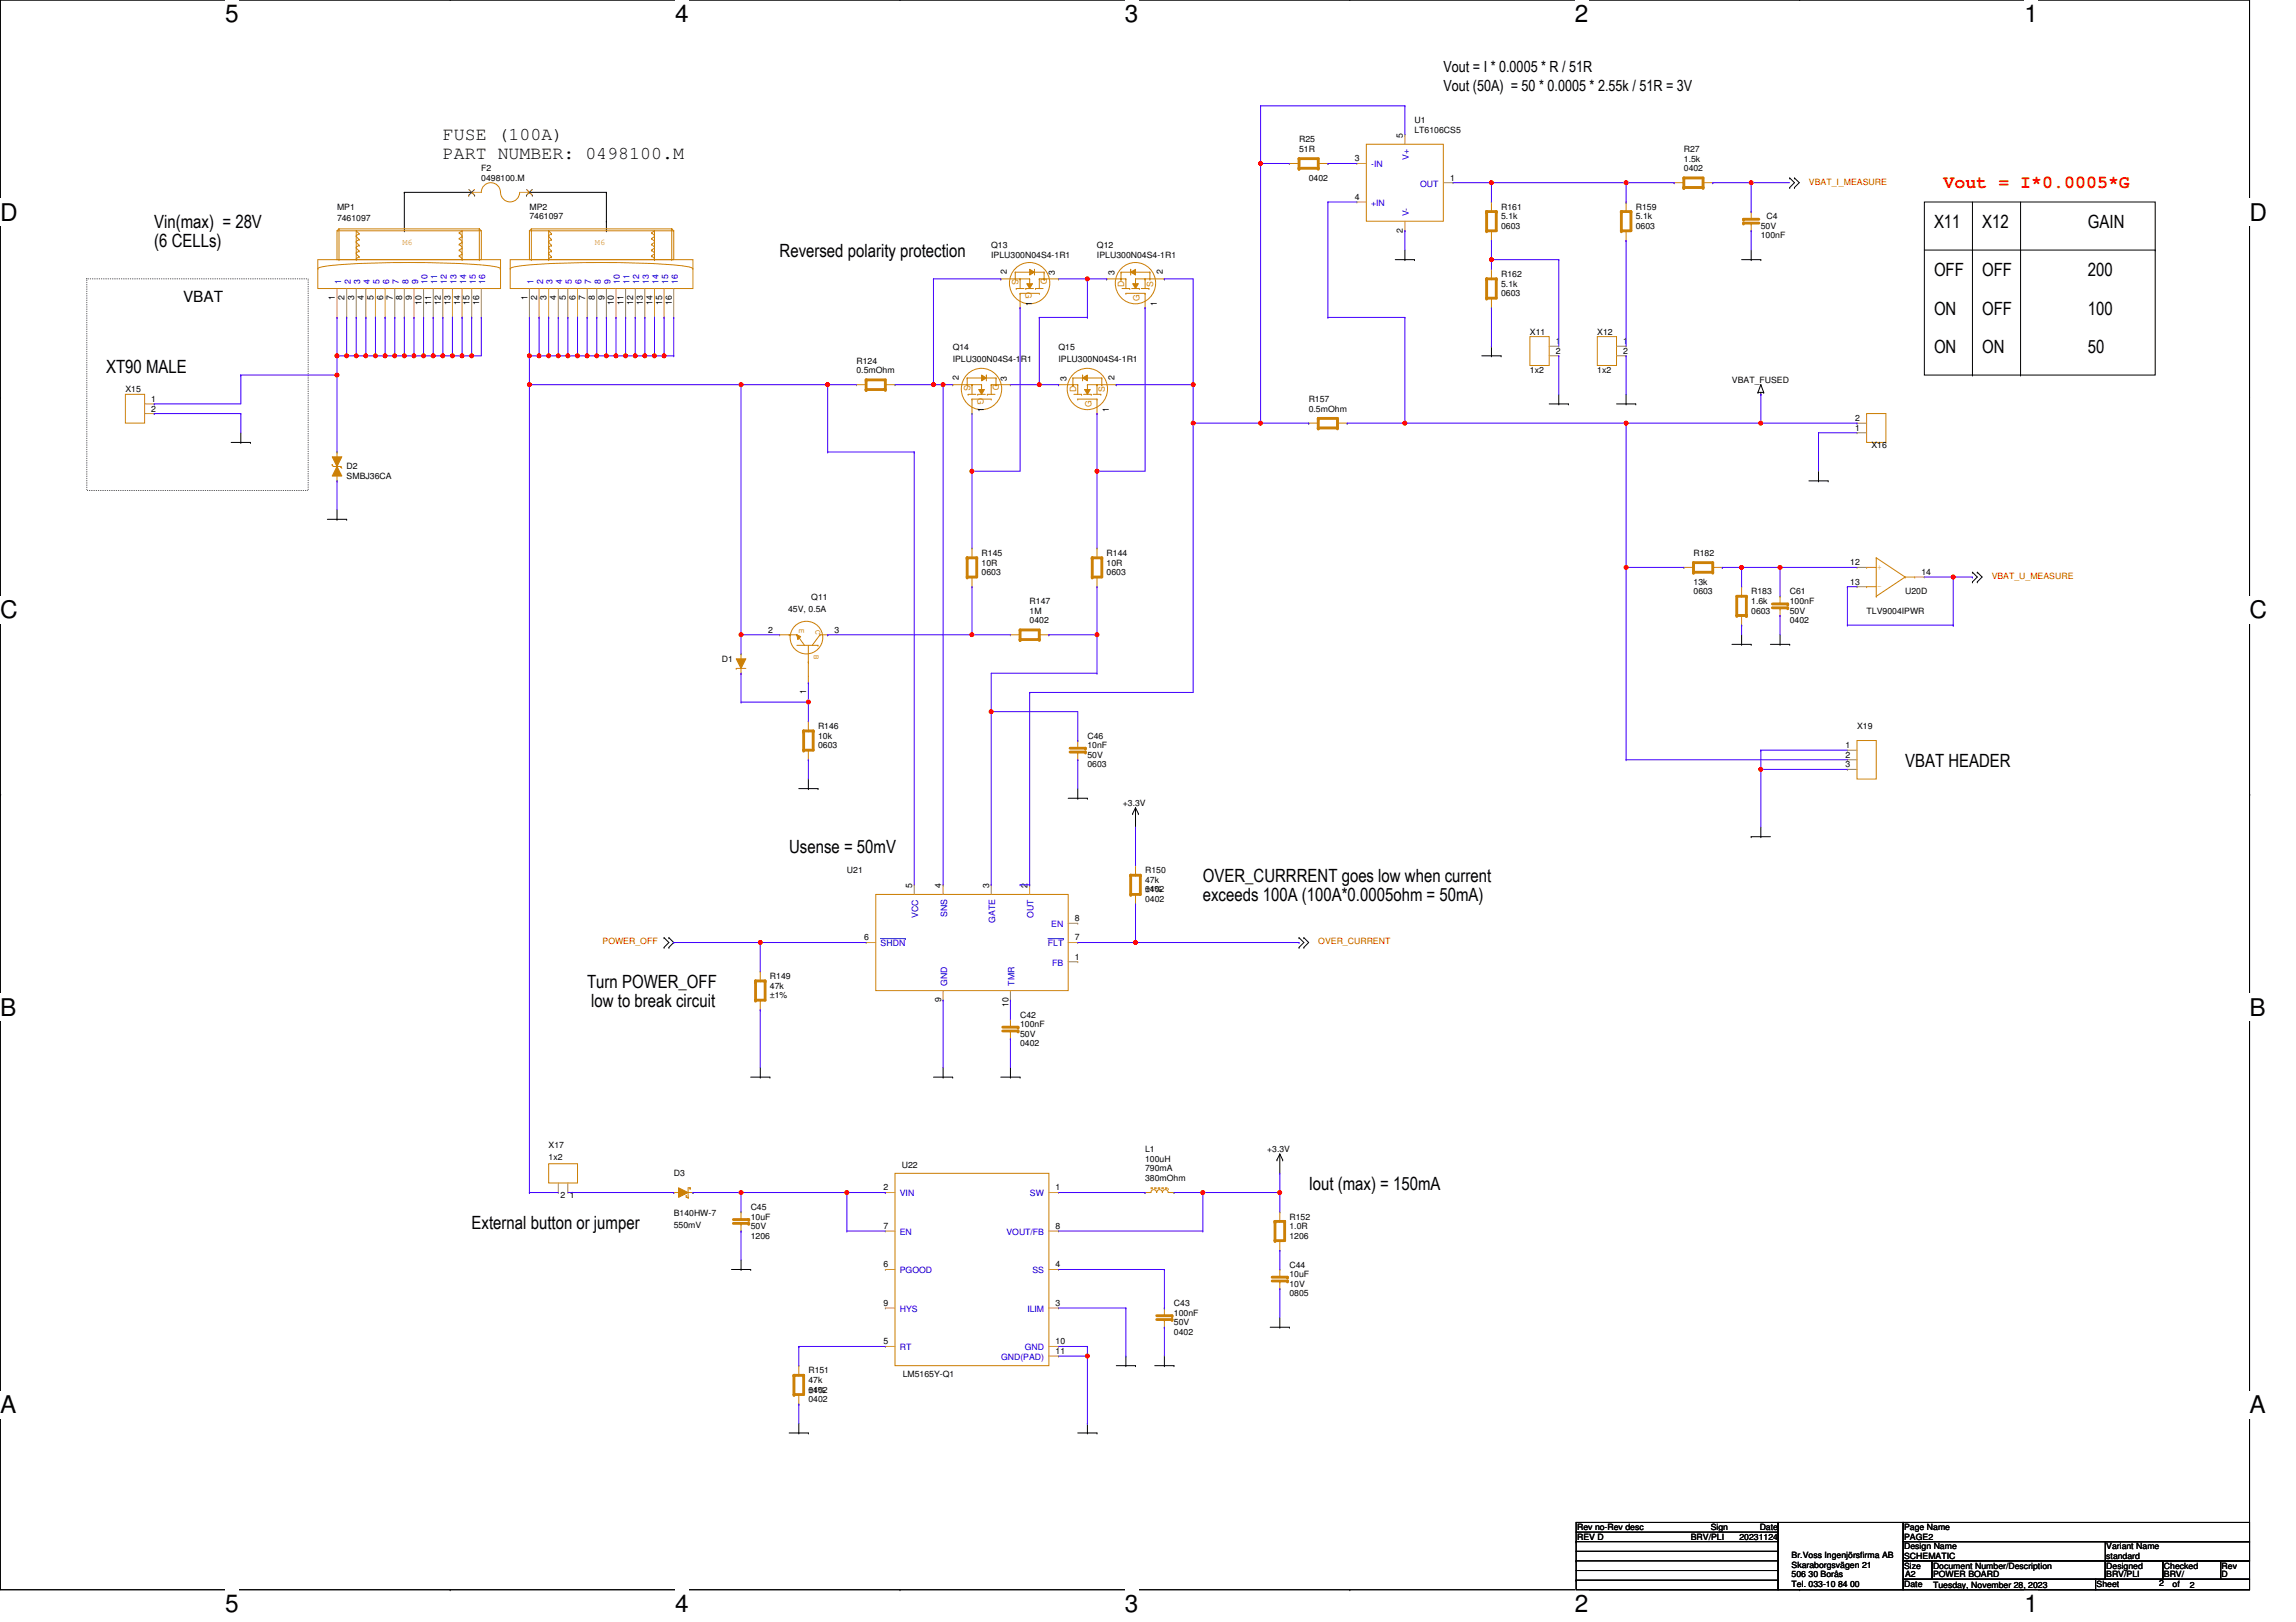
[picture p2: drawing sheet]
<svg xmlns="http://www.w3.org/2000/svg" width="297mm" height="210mm" viewBox="0 0 297 210" stroke-linecap="round" stroke-linejoin="round" font-family="sans-serif">
<defs><g id="words">
<g font-size="3.2">
<text x="29.1" y="2.9">5</text>
<text x="87.3" y="2.9">4</text>
<text x="145.5" y="2.9">3</text>
<text x="203.7" y="2.9">2</text>
<text x="261.9" y="2.9">1</text>
<text x="0" y="28.6">D</text>
<text x="291" y="28.6">D</text>
<text x="0" y="80">C</text>
<text x="291" y="80">C</text>
<text x="0" y="131.4">B</text>
<text x="291" y="131.4">B</text>
<text x="0" y="182.9">A</text>
<text x="291" y="182.9">A</text>
<text x="29.1" y="208.6">5</text>
<text x="87.3" y="208.6">4</text>
<text x="145.5" y="208.6">3</text>
<text x="203.7" y="208.6">2</text>
<text x="261.9" y="208.6">1</text>
</g>
<g font-size="2.4">
<text x="57.3" y="18.1">FUSE (100A)</text>
<text x="57.3" y="20.6">PART NUMBER: 0498100.M</text>
<text x="20" y="29.5">Vin(max) = 28V</text>
<text x="250.2" y="29.5">X11</text>
<text x="256.4" y="29.5">X12</text>
<text x="270.1" y="29.5">GAIN</text>
<text x="20" y="31.9">(6 CELLs)</text>
<text x="100.9" y="33.3">Reversed polarity protection</text>
<text x="250.2" y="35.8">OFF</text>
<text x="256.4" y="35.8">OFF</text>
<text x="270.1" y="35.8">200</text>
<text x="250.2" y="40.8">ON</text>
<text x="256.4" y="40.8">OFF</text>
<text x="270.1" y="40.8">100</text>
<text x="250.2" y="45.7">ON</text>
<text x="256.4" y="45.7">ON</text>
<text x="270.1" y="45.7">50</text>
<text x="13.7" y="48.2">XT90 MALE</text>
<text x="246.5" y="99.3">VBAT HEADER</text>
<text x="102.1" y="110.4">Usense = 50mV</text>
<text x="155.6" y="114.2">OVER_CURRRENT goes low when current</text>
<text x="155.6" y="116.6">exceeds 100A (100A*0.0005ohm = 50mA)</text>
<text x="76" y="127.9">Turn POWER_OFF</text>
<text x="76.5" y="130.3">low to break circuit</text>
<text x="169.3" y="154">Iout (max) = 150mA</text>
<text x="61" y="159">External button or jumper</text>
</g>
<text font-size="2.4" fill="#f00" x="251.4" y="24.4">Vout = I*0.0005*G</text>
<g font-size="2">
<text x="186.7" y="9.3">Vout = I * 0.0005 * R / 51R</text>
<text x="186.7" y="11.8">Vout (50A) = 50 * 0.0005 * 2.55k / 51R = 3V</text>
<text x="23.7" y="39.1">VBAT</text>
</g>
<g font-size="1.1">
<text x="181.5" y="17.8" transform="rotate(-90 181.5 17.8)">5</text>
<text x="183" y="15.9">U1</text>
<text x="183" y="17.2">LT6106CS5</text>
<text x="62.3" y="22.2">F2</text>
<text x="62.3" y="23.4">0498100.M</text>
<text x="168.1" y="18.4">R25</text>
<text x="168.1" y="19.7">51R</text>
<text x="169.3" y="23.4">0402</text>
<text x="175.3" y="20.9">3</text>
<text x="187.6" y="23.4">1</text>
<text x="217.8" y="19.7">R27</text>
<text x="217.8" y="20.9">1.5k</text>
<text x="217.8" y="22.2">0402</text>
<text x="43.6" y="27.1">MP1</text>
<text x="43.6" y="28.6">7461097</text>
<text x="68.5" y="27.1">MP2</text>
<text x="68.5" y="28.4">7461097</text>
<text x="175.3" y="25.9">4</text>
<text x="194.2" y="27.1">R161</text>
<text x="194.2" y="28.4">5.1k</text>
<text x="194.2" y="29.6">0603</text>
<text x="211.6" y="27.1">R159</text>
<text x="211.6" y="28.4">5.1k</text>
<text x="211.6" y="29.6">0603</text>
<text x="227.8" y="29.6">50V</text>
<text x="228.5" y="28.4">C4</text>
<text x="128.2" y="32.1">Q13</text>
<text x="128.2" y="33.4">IPLU300N04S4-1R1</text>
<text x="130.3" y="35.5" transform="rotate(-90 130.3 35.5)">2</text>
<text x="136.5" y="35.6" transform="rotate(-90 136.5 35.6)">3</text>
<text x="141.9" y="32.1">Q12</text>
<text x="141.9" y="33.4">IPLU300N04S4-1R1</text>
<text x="144.2" y="35.6" transform="rotate(-90 144.2 35.6)">3</text>
<text x="150.4" y="35.5" transform="rotate(-90 150.4 35.5)">2</text>
<text x="181.5" y="30.1" transform="rotate(-90 181.5 30.1)">2</text>
<text x="194.2" y="35.8">R162</text>
<text x="227.8" y="30.9">100nF</text>
<text x="43.3" y="38.8" transform="rotate(-90 43.3 38.8)">1</text>
<text x="44.6" y="38.8" transform="rotate(-90 44.6 38.8)">2</text>
<text x="45.8" y="38.8" transform="rotate(-90 45.8 38.8)">3</text>
<text x="47.1" y="38.8" transform="rotate(-90 47.1 38.8)">4</text>
<text x="48.3" y="38.8" transform="rotate(-90 48.3 38.8)">5</text>
<text x="49.6" y="38.8" transform="rotate(-90 49.6 38.8)">6</text>
<text x="50.8" y="38.8" transform="rotate(-90 50.8 38.8)">7</text>
<text x="52" y="38.8" transform="rotate(-90 52 38.8)">8</text>
<text x="53.3" y="38.8" transform="rotate(-90 53.3 38.8)">9</text>
<text x="54.5" y="39.5" transform="rotate(-90 54.5 39.5)">10</text>
<text x="55.8" y="39.5" transform="rotate(-90 55.8 39.5)">11</text>
<text x="57" y="39.5" transform="rotate(-90 57 39.5)">12</text>
<text x="58.3" y="39.5" transform="rotate(-90 58.3 39.5)">13</text>
<text x="59.5" y="39.5" transform="rotate(-90 59.5 39.5)">14</text>
<text x="60.8" y="39.5" transform="rotate(-90 60.8 39.5)">15</text>
<text x="62" y="39.5" transform="rotate(-90 62 39.5)">16</text>
<text x="68.2" y="38.8" transform="rotate(-90 68.2 38.8)">1</text>
<text x="69.5" y="38.8" transform="rotate(-90 69.5 38.8)">2</text>
<text x="70.7" y="38.8" transform="rotate(-90 70.7 38.8)">3</text>
<text x="72" y="38.8" transform="rotate(-90 72 38.8)">4</text>
<text x="73.2" y="38.8" transform="rotate(-90 73.2 38.8)">5</text>
<text x="74.5" y="38.8" transform="rotate(-90 74.5 38.8)">6</text>
<text x="75.7" y="38.8" transform="rotate(-90 75.7 38.8)">7</text>
<text x="76.9" y="38.8" transform="rotate(-90 76.9 38.8)">8</text>
<text x="78.2" y="38.8" transform="rotate(-90 78.2 38.8)">9</text>
<text x="79.4" y="39.5" transform="rotate(-90 79.4 39.5)">10</text>
<text x="80.7" y="39.5" transform="rotate(-90 80.7 39.5)">11</text>
<text x="81.9" y="39.5" transform="rotate(-90 81.9 39.5)">12</text>
<text x="83.2" y="39.5" transform="rotate(-90 83.2 39.5)">13</text>
<text x="84.4" y="39.5" transform="rotate(-90 84.4 39.5)">14</text>
<text x="85.6" y="39.5" transform="rotate(-90 85.6 39.5)">15</text>
<text x="86.9" y="39.5" transform="rotate(-90 86.9 39.5)">16</text>
<text x="133.5" y="39.6" transform="rotate(-90 133.5 39.6)">1</text>
<text x="149.7" y="39.6" transform="rotate(-90 149.7 39.6)">1</text>
<text x="194.2" y="37.1">5.1k</text>
<text x="194.2" y="38.3">0603</text>
<text x="110.8" y="47">R124</text>
<text x="123.3" y="45.3">Q14</text>
<text x="123.3" y="46.8">IPLU300N04S4-1R1</text>
<text x="136.9" y="45.3">Q15</text>
<text x="136.9" y="46.8">IPLU300N04S4-1R1</text>
<text x="197.9" y="43.3">X11</text>
<text x="201.3" y="44.5">1</text>
<text x="201.3" y="45.8">2</text>
<text x="206.6" y="43.3">X12</text>
<text x="210" y="44.5">1</text>
<text x="210" y="45.8">2</text>
<text x="16.2" y="50.8">X15</text>
<text x="19.6" y="52">1</text>
<text x="19.6" y="53.3">2</text>
<text x="110.8" y="48.3">0.5mOhm</text>
<text x="124" y="49.2" transform="rotate(-90 124 49.2)">2</text>
<text x="127.3" y="53.3" transform="rotate(-90 127.3 53.3)">1</text>
<text x="130.3" y="49.3" transform="rotate(-90 130.3 49.3)">3</text>
<text x="138" y="49.3" transform="rotate(-90 138 49.3)">3</text>
<text x="143.4" y="53.3" transform="rotate(-90 143.4 53.3)">1</text>
<text x="144.2" y="49.2" transform="rotate(-90 144.2 49.2)">2</text>
<text x="169.3" y="52">R157</text>
<text x="169.3" y="53.3">0.5mOhm</text>
<text x="197.9" y="48.3">1x2</text>
<text x="206.6" y="48.3">1x2</text>
<text x="224.1" y="49.5">VBAT_FUSED</text>
<text x="240" y="55.7">1</text>
<text x="240" y="54.5">2</text>
<text x="242.1" y="58">X16</text>
<text x="44.8" y="60.7">D2</text>
<text x="44.8" y="62">SMBJ36CA</text>
<text x="127" y="71.9">R145</text>
<text x="143.2" y="71.9">R144</text>
<text x="219.1" y="71.9">R182</text>
<text x="105" y="77.7">Q11</text>
<text x="127" y="73.2">10R</text>
<text x="127" y="74.4">0603</text>
<text x="143.2" y="73.2">10R</text>
<text x="143.2" y="74.4">0603</text>
<text x="219.1" y="75.7">13k</text>
<text x="219.1" y="76.9">0603</text>
<text x="226.6" y="76.9">R183</text>
<text x="231.5" y="76.9">C61</text>
<text x="239.4" y="73.2">12</text>
<text x="239.4" y="75.7">13</text>
<text x="246.5" y="76.9">U20D</text>
<text x="248.6" y="74.4">14</text>
<text x="99.4" y="81.9">2</text>
<text x="102" y="79.2">45V, 0.5A</text>
<text x="107.9" y="81.9">3</text>
<text x="133.2" y="78.2">R147</text>
<text x="133.2" y="79.4">1M</text>
<text x="133.2" y="80.6">0402</text>
<text x="226.6" y="78.2">1.6k</text>
<text x="226.6" y="79.4">0603</text>
<text x="231.5" y="78.2">100nF</text>
<text x="231.5" y="79.4">50V</text>
<text x="231.5" y="80.6">0402</text>
<text x="241.5" y="79.4">TLV9004IPWR</text>
<text x="93.4" y="85.6">D1</text>
<text x="104.3" y="89.9" transform="rotate(-90 104.3 89.9)">1</text>
<text x="105.8" y="94.3">R146</text>
<text x="105.8" y="95.6">10k</text>
<text x="140.7" y="95.6">C46</text>
<text x="240.2" y="94.3">X19</text>
<text x="105.8" y="96.8">0603</text>
<text x="140.7" y="96.8">10nF</text>
<text x="140.7" y="98.1">50V</text>
<text x="140.7" y="99.3">0603</text>
<text x="238.8" y="96.8">1</text>
<text x="238.8" y="98.1">2</text>
<text x="238.8" y="99.3">3</text>
<text x="145.3" y="104.3">+3.3V</text>
<text x="109.6" y="113">U21</text>
<text x="148.1" y="113">R150</text>
<text x="118" y="114.9" transform="rotate(-90 118 114.9)">5</text>
<text x="121.7" y="114.9" transform="rotate(-90 121.7 114.9)">4</text>
<text x="128" y="114.9" transform="rotate(-90 128 114.9)">3</text>
<text x="132.9" y="114.9" transform="rotate(-90 132.9 114.9)">2</text>
<text x="139.1" y="119.2">8</text>
<text x="148.1" y="115.5">±1%</text>
<text x="148.1" y="114.3">47k</text>
<text x="148.1" y="115.5">0402</text>
<text x="148.1" y="116.7">0402</text>
<text x="111.8" y="121.7">6</text>
<text x="139.1" y="124.2">1</text>
<text x="139.1" y="121.7">7</text>
<text x="99.6" y="126.7">R149</text>
<text x="99.6" y="127.9">47k</text>
<text x="99.6" y="129.2">±1%</text>
<text x="121.7" y="129.7" transform="rotate(-90 121.7 129.7)">9</text>
<text x="130.5" y="130.3" transform="rotate(-90 130.5 130.3)">10</text>
<text x="132" y="131.7">C42</text>
<text x="132" y="132.9">100nF</text>
<text x="132" y="134.2">50V</text>
<text x="132" y="135.4">0402</text>
<text x="71" y="148.6">X17</text>
<text x="148.1" y="149.1">L1</text>
<text x="164" y="149.1">+3.3V</text>
<text x="71" y="150.1">1x2</text>
<text x="72.5" y="155">2</text>
<text x="73.7" y="155">1</text>
<text x="87.2" y="152.2">D3</text>
<text x="114.3" y="154.1">2</text>
<text x="116.7" y="151.1">U22</text>
<text x="136.6" y="154.1">1</text>
<text x="148.1" y="150.3">100uH</text>
<text x="148.1" y="151.6">790mA</text>
<text x="148.1" y="152.8">380mOhm</text>
<text x="87.2" y="157.3">B140HW-7</text>
<text x="87.2" y="158.9">550mV</text>
<text x="97.1" y="156.6">C45</text>
<text x="97.1" y="157.8">10uF</text>
<text x="97.1" y="159.1">50V</text>
<text x="97.1" y="160.3">1206</text>
<text x="114.3" y="159">7</text>
<text x="136.6" y="159">8</text>
<text x="166.8" y="157.8">R152</text>
<text x="166.8" y="159.1">1.0R</text>
<text x="166.8" y="160.3">1206</text>
<text x="114.3" y="164">6</text>
<text x="136.6" y="164">4</text>
<text x="166.8" y="164">C44</text>
<text x="166.8" y="165.3">10uF</text>
<text x="166.8" y="166.5">10V</text>
<text x="166.8" y="167.8">0805</text>
<text x="114.3" y="174">5</text>
<text x="114.3" y="169">9</text>
<text x="136.6" y="169">3</text>
<text x="136.6" y="174">10</text>
<text x="151.9" y="169">C43</text>
<text x="151.9" y="170.3">100nF</text>
<text x="151.9" y="171.5">50V</text>
<text x="151.9" y="172.8">0402</text>
<text x="104.6" y="177.7">R151</text>
<text x="104.6" y="179">47k</text>
<text x="116.8" y="178.2">LM5165Y-Q1</text>
<text x="136.6" y="175.2">11</text>
<text x="104.6" y="180.2">±1%</text>
<text x="104.6" y="180.2">0402</text>
<text x="104.6" y="181.5">0402</text>
<text x="204" y="199.3">REV D</text>
<text x="204" y="198">Rev no-Rev desc</text>
<text x="218.7" y="199.3">BRV/PLI</text>
<text x="221.3" y="198">Sign</text>
<text x="225" y="199.3">20231124</text>
<text x="227.7" y="198">Date</text>
<text x="231.8" y="202.9">Skaraborgsvägen 21</text>
<text x="231.8" y="201.6">Br.Voss Ingenjörsfirma AB</text>
<text x="246.3" y="200.5">Design Name</text>
<text x="246.3" y="203">Size</text>
<text x="246.3" y="198">Page Name</text>
<text x="246.3" y="199.3">PAGE2</text>
<text x="246.3" y="201.7">SCHEMATIC</text>
<text x="250.1" y="203">Document Number/Description</text>
<text x="272.5" y="201.7">standard</text>
<text x="272.5" y="203">Designed</text>
<text x="272.5" y="200.5">Variant Name</text>
<text x="279.9" y="203">Checked</text>
<text x="287.4" y="203">Rev</text>
<text x="231.8" y="204.1">506 30 Borås</text>
<text x="231.8" y="205.4">Tel. 033-10 84 00</text>
<text x="246.3" y="205.4">Date</text>
<text x="246.5" y="204.1">A2</text>
<text x="250.1" y="205.5">Tuesday, November 28, 2023</text>
<text x="250.1" y="204.1">POWER BOARD</text>
<text x="271.2" y="205.4">Sheet</text>
<text x="272.5" y="204.1">BRV/PLI</text>
<text x="279.3" y="205.2">2</text>
<text x="279.9" y="204.1">BRV/</text>
<text x="281.1" y="205.4">of</text>
<text x="283.3" y="205.5">2</text>
<text x="287.4" y="204.1">D</text>
</g>
<g font-size="1.1" fill="#00c">
<text x="177.4" y="21.7">-IN</text>
<text x="182.3" y="20.7" transform="rotate(-90 182.3 20.7)">V+</text>
<text x="177.4" y="26.6">+IN</text>
<text x="182.3" y="28" transform="rotate(-90 182.3 28)">V-</text>
<text x="183.7" y="24.2">OUT</text>
<text x="44.1" y="36.7" transform="rotate(-90 44.1 36.7)">1</text>
<text x="45.4" y="36.7" transform="rotate(-90 45.4 36.7)">2</text>
<text x="46.6" y="36.7" transform="rotate(-90 46.6 36.7)">3</text>
<text x="47.9" y="36.7" transform="rotate(-90 47.9 36.7)">4</text>
<text x="49.1" y="36.7" transform="rotate(-90 49.1 36.7)">5</text>
<text x="50.3" y="36.7" transform="rotate(-90 50.3 36.7)">6</text>
<text x="51.6" y="36.7" transform="rotate(-90 51.6 36.7)">7</text>
<text x="52.8" y="36.7" transform="rotate(-90 52.8 36.7)">8</text>
<text x="54.1" y="36.7" transform="rotate(-90 54.1 36.7)">9</text>
<text x="55.3" y="36.7" transform="rotate(-90 55.3 36.7)">10</text>
<text x="56.6" y="36.7" transform="rotate(-90 56.6 36.7)">11</text>
<text x="57.8" y="36.7" transform="rotate(-90 57.8 36.7)">12</text>
<text x="59.1" y="36.7" transform="rotate(-90 59.1 36.7)">13</text>
<text x="60.3" y="36.7" transform="rotate(-90 60.3 36.7)">14</text>
<text x="61.5" y="36.7" transform="rotate(-90 61.5 36.7)">15</text>
<text x="62.8" y="36.7" transform="rotate(-90 62.8 36.7)">16</text>
<text x="69" y="36.7" transform="rotate(-90 69 36.7)">1</text>
<text x="70.3" y="36.7" transform="rotate(-90 70.3 36.7)">2</text>
<text x="71.5" y="36.7" transform="rotate(-90 71.5 36.7)">3</text>
<text x="72.7" y="36.7" transform="rotate(-90 72.7 36.7)">4</text>
<text x="74" y="36.7" transform="rotate(-90 74 36.7)">5</text>
<text x="75.2" y="36.7" transform="rotate(-90 75.2 36.7)">6</text>
<text x="76.5" y="36.7" transform="rotate(-90 76.5 36.7)">7</text>
<text x="77.7" y="36.7" transform="rotate(-90 77.7 36.7)">8</text>
<text x="79" y="36.7" transform="rotate(-90 79 36.7)">9</text>
<text x="80.2" y="36.7" transform="rotate(-90 80.2 36.7)">10</text>
<text x="81.5" y="36.7" transform="rotate(-90 81.5 36.7)">11</text>
<text x="82.7" y="36.7" transform="rotate(-90 82.7 36.7)">12</text>
<text x="83.9" y="36.7" transform="rotate(-90 83.9 36.7)">13</text>
<text x="85.2" y="36.7" transform="rotate(-90 85.2 36.7)">14</text>
<text x="86.4" y="36.7" transform="rotate(-90 86.4 36.7)">15</text>
<text x="87.7" y="36.7" transform="rotate(-90 87.7 36.7)">16</text>
<text x="118.8" y="118.8" transform="rotate(-90 118.8 118.8)">VCC</text>
<text x="122.5" y="118.7" transform="rotate(-90 122.5 118.7)">SNS</text>
<text x="128.8" y="119.4" transform="rotate(-90 128.8 119.4)">GATE</text>
<text x="133.7" y="118.8" transform="rotate(-90 133.7 118.8)">OUT</text>
<text x="136" y="120">EN</text>
<text x="113.9" y="122.5">SHDN</text>
<text x="135.6" y="122.5">FLT</text>
<text x="136.1" y="125">FB</text>
<text x="122.5" y="127.6" transform="rotate(-90 122.5 127.6)">GND</text>
<text x="131.2" y="127.6" transform="rotate(-90 131.2 127.6)">TMR</text>
<text x="116.4" y="154.8">VIN</text>
<text x="133.2" y="154.8">SW</text>
<text x="116.4" y="159.8">EN</text>
<text x="130.2" y="159.8">VOUT/FB</text>
<text x="116.4" y="164.8">PGOOD</text>
<text x="133.6" y="164.8">SS</text>
<text x="116.4" y="169.8">HYS</text>
<text x="132.9" y="169.8">ILIM</text>
<text x="116.4" y="174.8">RT</text>
<text x="129.5" y="176">GND(PAD)</text>
<text x="132.6" y="174.8">GND</text>
</g>
<g font-size="1.1" fill="#f00">
<text x="234" y="23.9">VBAT_I_MEASURE</text>
<text x="257.7" y="74.9">VBAT_U_MEASURE</text>
<text x="78" y="122.2">POWER_OFF</text>
<text x="170.5" y="122.2">OVER_CURRENT</text>
</g>
<g font-size="1.1" fill="#cc8006">
<text x="52.1" y="31.8">M6</text>
<text x="77" y="31.8">M6</text>
<text x="134.7" y="36" transform="rotate(90 134.7 36)">D</text>
<text x="130.9" y="36.1" transform="rotate(90 130.9 36.1)">S</text>
<text x="132.7" y="37.8" transform="rotate(90 132.7 37.8)">G</text>
<text x="145.4" y="37.1" transform="rotate(-90 145.4 37.1)">D</text>
<text x="147.4" y="39" transform="rotate(-90 147.4 39)">G</text>
<text x="149.2" y="37.1" transform="rotate(-90 149.2 37.1)">S</text>
<text x="124.7" y="49.8" transform="rotate(90 124.7 49.8)">S</text>
<text x="126.5" y="51.5" transform="rotate(90 126.5 51.5)">G</text>
<text x="128.4" y="49.7" transform="rotate(90 128.4 49.7)">D</text>
<text x="139.2" y="50.8" transform="rotate(-90 139.2 50.8)">D</text>
<text x="141.2" y="52.6" transform="rotate(-90 141.2 52.6)">G</text>
<text x="142.9" y="50.8" transform="rotate(-90 142.9 50.8)">S</text>
<text x="242.9" y="76.2">-</text>
<text x="242.9" y="73.7">+</text>
</g>
<g font-size=".9" fill="#cc8006">
<text x="103.4" y="81.4" transform="rotate(90 103.4 81.4)">E</text>
<text x="105.5" y="81.5" transform="rotate(90 105.5 81.5)">C</text>
<text x="105.3" y="84.8" transform="rotate(90 105.3 84.8)">B</text>
</g>
</g></defs>
<path d="M0 0h291v205.7h-291z" fill="none" stroke="#000" stroke-width=".13"/>
<g fill="#fff">
<path d="M29.1 0h1.8v3.5h-1.8z"/>
<path d="M29.1 205.7h1.8v3.6h-1.8z"/>
</g>
<path d="M58.2 0h.1M58.2 205.7h.1" fill="none" stroke="#000" stroke-width=".13"/>
<g fill="#fff">
<path d="M87.3 0h1.8v3.5h-1.8z"/>
<path d="M87.3 205.7h1.8v3.6h-1.8z"/>
</g>
<path d="M116.4 0h.1M116.4 205.7h.1" fill="none" stroke="#000" stroke-width=".13"/>
<g fill="#fff">
<path d="M145.5 0h1.8v3.5h-1.8z"/>
<path d="M145.5 205.7h1.8v3.6h-1.8z"/>
</g>
<path d="M174.6 0h.1M174.6 205.7h.1" fill="none" stroke="#000" stroke-width=".13"/>
<g fill="#fff">
<path d="M203.7 0h1.8v3.5h-1.8z"/>
<path d="M203.7 205.7h1.8v3.6h-1.8z"/>
</g>
<path d="M232.8 0h.1M232.8 205.7h.1" fill="none" stroke="#000" stroke-width=".13"/>
<g fill="#fff">
<path d="M261.9 0h1.8v3.5h-1.8z"/>
<path d="M261.9 205.7h1.8v3.6h-1.8z"/>
<path d="M0 25.7h2.3v3.5h-2.3z"/>
<path d="M291 25.7h2.3v3.5h-2.3z"/>
<path d="M0 77.1h2.3v3.6h-2.3z"/>
<path d="M291 77.1h2.3v3.6h-2.3z"/>
</g>
<path d="M0 51.4h.1M291 51.4h.1" fill="none" stroke="#000" stroke-width=".13"/>
<g fill="#fff">
<path d="M0 128.6h2.1v3.5h-2.1z"/>
<path d="M291 128.6h2.1v3.5h-2.1z"/>
</g>
<path d="M0 102.9h.1M291 102.9h.1" fill="none" stroke="#000" stroke-width=".13"/>
<g fill="#fff">
<path d="M0 180h2.1v3.5h-2.1z"/>
<path d="M291 180h2.1v3.5h-2.1z"/>
</g>
<g fill="none" stroke="#000" stroke-width=".13">
<path d="M11.2 36.1h28.7v27.4h-28.7zM52.3 24.9h.1M52.3 29.9h.1M52.3 24.9h8.7M52.3 24.9v5M68.5 24.9h10M78.5 24.9h.1M78.5 28.6h.1M78.5 29.9h.1M78.5 24.9v5M180.5 33.6h2.5M181.8 33.6h.1"/>
<path d="M181.8 32.4v1.2M183 33.6h.1M225.3 33.6h2.5M226.6 33.6h.1M226.6 32.4v1.2M227.8 33.6h.1M231.5 24.3h.1M231.5 23h.1M231.5 23l.7 .6-.7 .7M232.2 24.3h.1M232.2 23h.1M232.2 23l.6 .6-.6 .7"/>
<path d="M249 26.1h29.8v22.4h-29.8zM249 32.4h29.8M255.2 26.1v22.4M261.4 26.1v22.4M278.8 32.4h.1M29.9 57.3h2.5M31.2 57.3h.1M31.2 56v1.3M32.4 57.3h.1M191.7 46h2.5M193 46h.1M193 44.8v1.2"/>
<path d="M194.2 46h.1M200.4 52.3h2.5M201.7 52.3h.1M201.7 51v1.3M202.9 52.3h.1M209.1 52.3h2.5M210.4 52.3h.1M210.4 51v1.3M211.6 52.3h.1M227.4 50.8h.1M227.4 50.8h.8M227.8 51h.1"/>
<path d="M227.8 49.8h.1M227.8 50.8v.2M227.8 49.8l-.4 1M227.8 49.8l.4 1M228.2 50.8h.1M255.2 48.5h.1M261.4 48.5h.1M42.4 67.2h2.4M43.6 67.2h.1M43.6 66v1.2M44.8 67.2h.1M234 62.2h2.5"/>
<path d="M235.3 62.2h.1M235.3 61v1.2M236.5 62.2h.1M255.2 75.3h.1M255.2 74.1h.1M255.2 74.1l.6 .6-.6 .6M255.8 75.3h.1M255.8 74.1h.1M255.8 74.1l.6 .6-.6 .6M224.1 83.4h2.5M225.3 83.4h.1M225.3 82.1v1.3"/>
<path d="M226.6 83.4h.1M229 83.4h2.5M230.3 83.4h.1M230.3 82.1v1.3M231.5 83.4h.1M103.3 102.1h2.5M104.6 102.1h.1M104.6 100.8v1.3M105.8 102.1h.1M138.2 103.3h2.5M139.4 103.3h.1M139.4 102.1v1.2"/>
<path d="M140.7 103.3h.1M146.5 105.3h.1M146.9 104.5h.1M146.9 104.5v2.5M146.9 104.5l-.4 .8M146.9 104.5l.4 .8M147.3 105.3h.1M226.6 108.3h.1M226.6 108.3h2.4M227.8 108.3h.1M227.8 107v1.3M85.9 121.3h.1"/>
<path d="M85.9 122.6h.1M85.9 121.3l.6 .7-.6 .6M86.5 122.6h.1M86.5 121.3h.1M86.5 121.3l.7 .7-.7 .6M97.1 139.4h2.5M98.4 139.4h.1M98.4 138.2v1.2M99.6 139.4h.1M120.8 139.4h2.5M122 139.4h.1M122 138.2v1.2"/>
<path d="M123.3 139.4h.1M129.5 139.4h2.5M130.7 139.4h.1M130.7 138.2v1.2M132 139.4h.1M168.1 122.6h.1M168.1 121.3h.1M168.1 121.3l.6 .7-.6 .6M168.7 122.6h.1M168.7 121.3h.1M168.7 121.3l.6 .7-.6 .6M0 154.3h.1"/>
<path d="M165.2 150.1h.1M165.6 149.4h.1M165.6 149.4v2.4M165.6 149.4l-.4 .7M165.6 149.4l.3 .7M165.9 150.1h.1M291 154.3h.1M94.6 164.3h2.5M95.9 164.3h.1M95.9 163v1.3M97.1 164.3h.1M144.4 176.7h2.5"/>
<path d="M145.7 176.7h.1M145.7 175.5v1.2M146.9 176.7h.1M149.4 176.7h2.5M150.6 176.7h.1M150.6 175.5v1.2M151.9 176.7h.1M164.3 171.8h2.5M165.6 171.8h.1M165.6 170.5v1.3M166.8 171.8h.1M102.1 185.4h2.5"/>
<path d="M103.3 185.4h.1M103.3 184.2v1.2M104.6 185.4h.1M139.4 185.4h2.5M140.7 185.4h.1M140.7 184.2v1.2M141.9 185.4h.1M203.9 197h26.1v8.7h-26.1zM203.9 199.5h.1M203.9 198.3h26.1M203.9 199.5h26.1M230 197h16.2v8.7h-16.2z"/>
<path d="M230 198.3h.1M246.2 197h44.8v2.5h-44.8zM246.2 199.5h44.8v2.5h-44.8zM272.4 199.5h18.6v2.5h-18.6zM203.9 202h.1M203.9 204.5h.1M203.9 200.8h26.1M203.9 202h26.1M203.9 203.2h26.1M203.9 204.5h26.1M230 200.8h.1M230 203.2h.1"/>
<path d="M246.2 202h3.8v2.4h-3.8zM246.2 204.4h24.9v1.3h-24.9zM250 202h22.4v2.4h-22.4zM271.1 204.4h19.9v1.3h-19.9zM272.4 202h7.4v2.4h-7.4zM279.8 202h7.5v2.4h-7.5zM287.3 202h3.7v2.4h-3.7z"/>
</g>
<path d="M216.6 23.6h1.2M217.8 23.6h.1M220.3 23.6h.1M220.3 23.6h1.3" fill="none" stroke="#cc8006" stroke-width=".13"/>
<path d="M220.3 23v1.3" fill="none" stroke="#cc8006" stroke-width=".37"/>
<circle cx="220.3" cy="24.3" r=".19" fill="#cc8006"/>
<path d="M217.8 23v1.3" fill="none" stroke="#cc8006" stroke-width=".37"/>
<circle cx="217.8" cy="24.3" r=".19" fill="#cc8006"/>
<path d="M217.8 24.3h2.5" fill="none" stroke="#cc8006" stroke-width=".37"/>
<circle cx="217.8" cy="24.3" r=".19" fill="#cc8006"/>
<path d="M217.8 23h2.5" fill="none" stroke="#cc8006" stroke-width=".37"/>
<circle cx="217.8" cy="23" r=".19" fill="#cc8006"/>
<path d="M216.6 23.6h.1M221.6 23.6h.1" fill="none" stroke="#a84" stroke-width=".13"/>
<path d="M169.3 54.8h1.2M170.5 54.8h.1M173 54.8h.1M173 54.8h1.3" fill="none" stroke="#cc8006" stroke-width=".13"/>
<path d="M173 54.1v1.3" fill="none" stroke="#cc8006" stroke-width=".37"/>
<circle cx="173" cy="55.4" r=".19" fill="#cc8006"/>
<path d="M170.5 54.1v1.3" fill="none" stroke="#cc8006" stroke-width=".37"/>
<circle cx="170.5" cy="55.4" r=".19" fill="#cc8006"/>
<path d="M170.5 55.4h2.5" fill="none" stroke="#cc8006" stroke-width=".37"/>
<circle cx="170.5" cy="55.4" r=".19" fill="#cc8006"/>
<path d="M170.5 54.1h2.5" fill="none" stroke="#cc8006" stroke-width=".37"/>
<circle cx="170.5" cy="54.1" r=".19" fill="#cc8006"/>
<path d="M169.3 54.8h.1M174.3 54.8h.1" fill="none" stroke="#a84" stroke-width=".13"/>
<path d="M130.7 132.8h.1M130.7 131.9v.9" fill="none" stroke="#cc8006" stroke-width=".13"/>
<path d="M129.7 133.4h2" fill="none" stroke="#cc8006" stroke-width=".37"/>
<circle cx="131.7" cy="133.4" r=".19" fill="#cc8006"/>
<path d="M129.7 132.9h2" fill="none" stroke="#cc8006" stroke-width=".37"/>
<circle cx="131.7" cy="132.9" r=".19" fill="#cc8006"/>
<path d="M130.7 82.1h1.3M132 82.1h.1M134.5 82.1h.1M134.5 82.1h1.2M130.7 133.5h.1M130.7 133.5v.9" fill="none" stroke="#cc8006" stroke-width=".13"/>
<path d="M130.7 131.9h.1M130.7 134.4h.1" fill="none" stroke="#a84" stroke-width=".13"/>
<path d="M134.5 81.5v1.3" fill="none" stroke="#cc8006" stroke-width=".37"/>
<circle cx="134.5" cy="82.8" r=".19" fill="#cc8006"/>
<path d="M132 81.5v1.3" fill="none" stroke="#cc8006" stroke-width=".37"/>
<circle cx="132" cy="82.8" r=".19" fill="#cc8006"/>
<path d="M132 82.8h2.5" fill="none" stroke="#cc8006" stroke-width=".37"/>
<circle cx="132" cy="82.8" r=".19" fill="#cc8006"/>
<path d="M132 81.5h2.5" fill="none" stroke="#cc8006" stroke-width=".37"/>
<circle cx="132" cy="81.5" r=".19" fill="#cc8006"/>
<path d="M130.7 82.1h.1M135.7 82.1h.1" fill="none" stroke="#a84" stroke-width=".13"/>
<g fill="none" stroke="#cc8006" stroke-width=".13">
<path d="M125.1 48.9h3.8M125.7 49.8h.1M125.7 49.8v1.2M127 49.8h.1M127 49.8v1.2M127.6 48.5h.1M127.6 48.5v.8M127.7 51h.1M127.7 51h1M128.2 49.8h.1M128.2 49.8v1.2M128.2 49.8h2.5"/>
<path d="M128.9 48.9h.1M130.7 49.8h.1"/>
</g>
<path d="M127 48.5l.6 .4-.6 .4z" fill-rule="evenodd" fill="#cc8006"/>
<g fill="none" stroke="#cc8006" stroke-width=".13">
<path d="M123.3 49.8h.1M123.3 49.8h3.7M125.1 48.9h.1M125.1 49.8h.1M125.1 48.9v.9M125.3 51h.1M125.3 51h.9M125.7 51.6h.1M125.7 49.8h.1M125.7 51.6v1.9M125.7 51.6h2.5M126.5 51h.1"/>
<path d="M126.5 51h1M127 48.5l.6 .4-.6 .4zM128.2 51.6h.1M128.9 49.8h.1M128.9 48.9v.9"/>
</g>
<path d="M126.6 50.4h.8l-.4 .6z" fill-rule="evenodd" fill="#cc8006"/>
<g fill="none" stroke="#cc8006" stroke-width=".13">
<path d="M176.8 18.7h9.9v9.9h-9.9zM166.8 21.2h1.3M168.1 21.2h.1M170.5 21.2h.1M170.5 21.2h1.3M126.6 50.4h.8l-.4 .6z"/>
<circle cx="127" cy="50.3" r="2.64"/>
</g>
<g fill="none" stroke="#a84" stroke-width=".13">
<path d="M181.8 17.4h.1M181.8 17.4v1.3M175.5 21.2h.1M175.5 26.1h.1M175.5 21.2h1.3M175.5 26.1h1.3M181.8 29.9h.1M181.8 28.6v1.3M186.7 23.6h1.3M188 23.6h.1M123.3 49.8h.1M125.7 53.5h.1"/>
<path d="M130.7 49.8h.1"/>
</g>
<path d="M170.5 20.5v1.3" fill="none" stroke="#cc8006" stroke-width=".37"/>
<circle cx="170.5" cy="21.8" r=".19" fill="#cc8006"/>
<path d="M168.1 20.5v1.3" fill="none" stroke="#cc8006" stroke-width=".37"/>
<circle cx="168.1" cy="21.8" r=".19" fill="#cc8006"/>
<path d="M168.1 21.8h2.4" fill="none" stroke="#cc8006" stroke-width=".37"/>
<circle cx="168.1" cy="21.8" r=".19" fill="#cc8006"/>
<path d="M168.1 20.5h2.4" fill="none" stroke="#cc8006" stroke-width=".37"/>
<circle cx="168.1" cy="20.5" r=".19" fill="#cc8006"/>
<path d="M166.8 21.2h.1M171.8 21.2h.1" fill="none" stroke="#a84" stroke-width=".13"/>
<path d="M95.9 157.7h.1M95.9 156.8v.9" fill="none" stroke="#cc8006" stroke-width=".13"/>
<path d="M94.9 158.3h2" fill="none" stroke="#cc8006" stroke-width=".37"/>
<circle cx="96.9" cy="158.3" r=".19" fill="#cc8006"/>
<path d="M94.9 157.8h2" fill="none" stroke="#cc8006" stroke-width=".37"/>
<circle cx="96.9" cy="157.8" r=".19" fill="#cc8006"/>
<g fill="none" stroke="#cc8006" stroke-width=".13">
<path d="M131.3 35.2h3.8M132 36.1h.1M132 36.1v1.2M133.2 36.1h.1M133.2 36.1v1.2M133.8 34.9h.1M133.8 34.9v.7M134 37.3h.1M134 37.3h1M134.5 36.1h.1M134.5 36.1v1.2M134.5 36.1h2.4"/>
<path d="M135.1 35.2h.1M136.9 36.1h.1M95.9 158.4h.1M95.9 158.4v.9"/>
</g>
<path d="M95.9 156.8h.1M95.9 159.3h.1" fill="none" stroke="#a84" stroke-width=".13"/>
<path d="M133.2 34.9l.6 .3-.6 .4z" fill-rule="evenodd" fill="#cc8006"/>
<g fill="none" stroke="#cc8006" stroke-width=".13">
<path d="M129.5 36.1h.1M129.5 36.1h3.7M131.3 35.2h.1M131.3 36.1h.1M131.3 35.2v.9M131.5 37.3h.1M131.5 37.3h1M132 38h.1M132 36.1h.1M132 38v1.8M132 38h2.5M132.7 37.3h.1"/>
<path d="M132.7 37.3h1M133.2 34.9l.6 .3-.6 .4zM134.5 38h.1M135.1 36.1h.1M135.1 35.2v.9"/>
</g>
<path d="M132.8 36.7h.8l-.4 .6z" fill-rule="evenodd" fill="#cc8006"/>
<g fill="none" stroke="#cc8006" stroke-width=".13">
<path d="M132.8 36.7h.8l-.4 .6zM139.4 96.7h.1M139.4 95.8v.9"/>
<circle cx="133.2" cy="36.6" r="2.64"/>
</g>
<path d="M129.5 36.1h.1M132 39.8h.1M136.9 36.1h.1" fill="none" stroke="#a84" stroke-width=".13"/>
<path d="M138.4 97.3h2" fill="none" stroke="#cc8006" stroke-width=".37"/>
<circle cx="140.4" cy="97.3" r=".19" fill="#cc8006"/>
<path d="M138.4 96.8h2" fill="none" stroke="#cc8006" stroke-width=".37"/>
<circle cx="140.4" cy="96.8" r=".19" fill="#cc8006"/>
<path d="M141.9 74.7h.1M141.9 72.2h.1M141.9 70.9v1.3M141.9 74.7v1.2M139.4 97.5h.1M139.4 97.5v.8" fill="none" stroke="#cc8006" stroke-width=".13"/>
<path d="M139.4 95.8h.1M139.4 98.3h.1" fill="none" stroke="#a84" stroke-width=".13"/>
<path d="M141.3 74.7h1.2" fill="none" stroke="#cc8006" stroke-width=".37"/>
<circle cx="141.3" cy="74.7" r=".19" fill="#cc8006"/>
<path d="M141.3 72.2h1.2" fill="none" stroke="#cc8006" stroke-width=".37"/>
<circle cx="141.3" cy="72.2" r=".19" fill="#cc8006"/>
<path d="M141.3 72.2v2.5" fill="none" stroke="#cc8006" stroke-width=".37"/>
<circle cx="141.3" cy="72.2" r=".19" fill="#cc8006"/>
<path d="M142.5 72.2v2.5" fill="none" stroke="#cc8006" stroke-width=".37"/>
<circle cx="142.5" cy="72.2" r=".19" fill="#cc8006"/>
<path d="M141.9 70.9h.1M141.9 75.9h.1" fill="none" stroke="#a84" stroke-width=".13"/>
<path d="M150.6 170.1h.1M150.6 169.3v.8" fill="none" stroke="#cc8006" stroke-width=".13"/>
<path d="M149.6 170.8h2" fill="none" stroke="#cc8006" stroke-width=".37"/>
<circle cx="151.6" cy="170.8" r=".19" fill="#cc8006"/>
<path d="M149.6 170.3h2" fill="none" stroke="#cc8006" stroke-width=".37"/>
<circle cx="151.6" cy="170.3" r=".19" fill="#cc8006"/>
<g fill="none" stroke="#cc8006" stroke-width=".13">
<path d="M143.2 36.1h.1M143.2 36.1h2.5M145 35.2h.1M145 35.2h3.8M145.2 37.3h1M145.7 36.1h.1M145.7 36.1v1.2M146.2 37.3h.1M146.3 34.9h.1M146.3 34.9v.7M146.9 36.1h.1M146.9 36.1v1.2"/>
<path d="M148.1 36.1h.1M148.1 36.1v1.2M150.6 170.9h.1M150.6 170.9v.9"/>
</g>
<path d="M150.6 169.3h.1M150.6 171.8h.1" fill="none" stroke="#a84" stroke-width=".13"/>
<path d="M146.3 35.2l.6-.3v.7z" fill-rule="evenodd" fill="#cc8006"/>
<g fill="none" stroke="#cc8006" stroke-width=".13">
<path d="M145 36.1h.1M145 35.2v.9M145.7 38h.1M145.7 38h2.4M146.3 35.2l.6-.3v.7zM146.4 37.3h1M146.9 36.1h3.7M147.4 37.3h.1M147.6 37.3h1M148.1 38h.1M148.1 36.1h.1M148.1 38v1.8"/>
<path d="M148.6 37.3h.1M148.8 35.2h.1M148.8 36.1h.1M148.8 35.2v.9M150.6 36.1h.1"/>
</g>
<path d="M146.5 36.7h.8l-.4 .6z" fill-rule="evenodd" fill="#cc8006"/>
<g fill="none" stroke="#cc8006" stroke-width=".13">
<path d="M41.1 33.6h23.7v3.7h-23.7zM43.6 29.9h18.7v3.7h-18.7zM43.9 29.6h.1M43.9 33.6h.1M43.9 29.6l-.3 .3M43.9 29.6h18.1M43.9 29.6v4M46.1 33.6h.1M46.1 30.5h.1M46.1 31.2h.1M46.1 32h.1M46.1 32.7h.1"/>
<path d="M46.1 33.5h.1M46.1 30.6l.4 .4M46.1 31.4l.4 .3M46.1 32.1l.4 .4M46.1 32.9l.4 .3M46.5 30.2h.1M46.5 31h.1M46.5 31.7h.1M46.5 32.5h.1M46.5 33.2h.1M46.5 30.2l-.4-.3v3.7M46.5 30.2l-.4 .3"/>
<path d="M46.5 31l-.4 .2M46.5 31.7l-.4 .3M46.5 32.5l-.4 .2M46.5 33.2l-.4 .3M59.4 30.1h.1M59.4 30.9h.1M59.4 31.6h.1M59.4 32.4h.1M59.4 33.1h.1M59.4 30.1l.4 .4M59.4 30.9l.4 .3M59.4 31.6l.4 .4"/>
<path d="M59.4 32.4l.4 .3M59.4 33.1l.4 .4M59.8 33.6h.1M59.8 29.9h.1M59.8 30.6h.1M59.8 31.4h.1M59.8 32.1h.1M59.8 32.9h.1M59.8 29.9v3.7M59.8 29.9l-.4 .2M59.8 30.6l-.4 .3M59.8 31.4l-.4 .2"/>
<path d="M59.8 32.1l-.4 .3M59.8 32.9l-.4 .2M62 29.6h.1M62 33.6h.1M62 29.6v4M62 29.6l.3 .3M62.3 24.9a1.24 1.24 0 0 1 1.2-1.3 1.24 1.24 0 0 1 1.2 1.3 1.24 1.24 0 0 0 1.3 1.2 1.24 1.24 0 0 0 1.2-1.2M64.7 34.8a3.4 3.4 0 0 0-1.9-.5 128.6 128.6 0 0 0-20.6 .1l-1 .3-.1 .1 .1 .1M146.5 36.7h.8l-.4 .6zM115.8 151.8h19.9v24.9h-19.9zM103.3 178h.1M103.3 176.7v1.3"/>
<path d="M103.3 180.5h.1M103.3 180.5v1.2"/>
<circle cx="146.9" cy="36.6" r="2.64"/>
</g>
<g fill="none" stroke="#a84" stroke-width=".13">
<path d="M43.6 37.3v3.8M44.8 37.3v3.8M46.1 37.3v3.8M47.3 37.3v3.8M48.6 37.3v3.8M49.8 37.3v3.8M51.1 37.3v3.8M52.3 37.3v3.8M53.6 37.3v3.8M54.8 37.3v3.8M56 37.3v3.8M57.3 37.3v3.8"/>
<path d="M58.5 37.3v3.8M59.8 37.3v3.8M61 24.9h.1M61 37.3v3.8M61 24.9h1.3M62.3 37.3v3.8M67.2 24.9h1.3M68.5 24.9h.1M143.2 36.1h.1M148.1 39.8h.1M150.6 36.1h.1M43.6 41.1h.1"/>
<path d="M44.8 41.1h.1M46.1 41.1h.1M47.3 41.1h.1M48.6 41.1h.1M49.8 41.1h.1M51.1 41.1h.1M52.3 41.1h.1M53.6 41.1h.1M54.8 41.1h.1M56 41.1h.1M57.3 41.1h.1M58.5 41.1h.1"/>
<path d="M59.8 41.1h.1M61 41.1h.1M62.3 41.1h.1M114.5 154.3h.1M114.5 159.3h.1M114.5 154.3h1.3M114.5 159.3h1.3M135.7 154.3h1.2M135.7 159.3h1.2M136.9 154.3h.1M136.9 159.3h.1M114.5 174.2h.1"/>
<path d="M114.5 164.3h.1M114.5 169.3h.1M114.5 169.3h1.3M114.5 164.3h1.3M114.5 174.2h1.3M135.7 169.3h1.2M135.7 164.3h1.2M135.7 174.2h1.2M135.7 175.5h1.2M136.9 169.3h.1M136.9 164.3h.1M136.9 174.2h.1"/>
<path d="M136.9 175.5h.1"/>
</g>
<path d="M60.6 25.3h.1M60.6 24.5l.8 .8M61.4 24.5l-.8 .8M61.4 25.3h.1M68.1 25.3h.1M68.1 24.5l.8 .8M68.9 24.5l-.8 .8M68.9 25.3h.1" fill="none" stroke="#804000" stroke-width=".13"/>
<path d="M102.7 180.5h1.3" fill="none" stroke="#cc8006" stroke-width=".37"/>
<circle cx="102.7" cy="180.5" r=".19" fill="#cc8006"/>
<path d="M102.7 178h1.3" fill="none" stroke="#cc8006" stroke-width=".37"/>
<circle cx="102.7" cy="178" r=".19" fill="#cc8006"/>
<path d="M102.7 178v2.5" fill="none" stroke="#cc8006" stroke-width=".37"/>
<circle cx="102.7" cy="178" r=".19" fill="#cc8006"/>
<path d="M104 178v2.5" fill="none" stroke="#cc8006" stroke-width=".37"/>
<circle cx="104" cy="178" r=".19" fill="#cc8006"/>
<path d="M103.3 176.7h.1M103.3 181.7h.1" fill="none" stroke="#a84" stroke-width=".13"/>
<path d="M226.6 29h.1M226.6 29v.9" fill="none" stroke="#cc8006" stroke-width=".13"/>
<path d="M225.6 28.4h1.9" fill="none" stroke="#cc8006" stroke-width=".37"/>
<circle cx="225.6" cy="28.4" r=".19" fill="#cc8006"/>
<path d="M225.6 28.9h1.9" fill="none" stroke="#cc8006" stroke-width=".37"/>
<circle cx="225.6" cy="28.9" r=".19" fill="#cc8006"/>
<path d="M226.6 28.3h.1M226.6 27.4v.9M16.2 51h2.5v3.8h-2.5zM104.6 97.1h.1M104.6 94.6h.1M104.6 93.3v1.3M104.6 97.1v1.2M113.3 115.7h24.9v12.5h-24.9zM148.1 154.3h.8a.37 .37 0 0 1 .4-.3 .37 .37 0 0 1 .3 .3M149.6 154.3a.37 .37 0 0 1 .4-.3 .37 .37 0 0 1 .4 .3M150.4 154.3a.37 .37 0 0 1 .4-.3 .37 .37 0 0 1 .3 .3h.8" fill="none" stroke="#cc8006" stroke-width=".13"/>
<g fill="none" stroke="#a84" stroke-width=".13">
<path d="M226.6 29.9h.1M226.6 27.4h.1M18.7 52.3h1.3M18.7 53.5h1.3M20 52.3h.1M20 53.5h.1M118.3 114.5h.1M118.3 114.5v1.2M122 114.5h.1M122 114.5v1.2M128.2 114.5h.1M128.2 114.5v1.2"/>
<path d="M133.2 114.5h.1M133.2 114.5v1.2M138.2 119.5h1.2M139.4 119.5h.1M112.1 122h.1M112.1 122h1.2M122 129.4h.1M122 128.2v1.2M130.7 129.4h.1M130.7 128.2v1.2M138.2 124.5h1.2M138.2 122h1.2"/>
<path d="M139.4 124.5h.1M139.4 122h.1M148.1 154.3h.1M151.9 154.3h.1"/>
</g>
<path d="M148.9 153.7h2.2M148.9 153.8h2.2M151.1 153.8h.1" fill="none" stroke="#cc8006" stroke-width=".13" stroke-dasharray=".2 .2"/>
<path d="M113.9 121.5h3.2M117.1 121.5h.1M135.6 121.5h2M137.6 121.5h.1" fill="none" stroke="#00c" stroke-width=".13"/>
<path d="M104 97.1h1.2" fill="none" stroke="#cc8006" stroke-width=".37"/>
<circle cx="104" cy="97.1" r=".19" fill="#cc8006"/>
<path d="M104 94.6h1.2" fill="none" stroke="#cc8006" stroke-width=".37"/>
<circle cx="104" cy="94.6" r=".19" fill="#cc8006"/>
<path d="M104 94.6v2.5" fill="none" stroke="#cc8006" stroke-width=".37"/>
<circle cx="104" cy="94.6" r=".19" fill="#cc8006"/>
<path d="M105.2 94.6v2.5" fill="none" stroke="#cc8006" stroke-width=".37"/>
<circle cx="105.2" cy="94.6" r=".19" fill="#cc8006"/>
<path d="M104.6 93.3h.1M104.6 98.3h.1" fill="none" stroke="#a84" stroke-width=".13"/>
<path d="M43.6 60.4l.6 1.2h-1.2z" fill-rule="evenodd" fill="#cc8006"/>
<path d="M43.6 60.4l.6 1.2h-1.2z" fill="none" stroke="#cc8006" stroke-width=".13"/>
<path d="M43 59.1h1.2l-.6 1.3z" fill-rule="evenodd" fill="#cc8006"/>
<path d="M43 59.1h1.2l-.6 1.3zM43.6 58.5h.1M43.6 58.5v3.7M43 60.1h.1M43 60.1l.1 .3h1M44.1 60.4h.1M44.1 60.4l.1 .2M217.8 73.4h1.3M219.1 73.4h.1M221.6 73.4h.1M221.6 73.4h1.2" fill="none" stroke="#cc8006" stroke-width=".13"/>
<path d="M43.6 58.5h.1M43.6 62.2h.1" fill="none" stroke="#a84" stroke-width=".13"/>
<path d="M221.6 72.8v1.3" fill="none" stroke="#cc8006" stroke-width=".37"/>
<circle cx="221.6" cy="74.1" r=".19" fill="#cc8006"/>
<path d="M219.1 72.8v1.3" fill="none" stroke="#cc8006" stroke-width=".37"/>
<circle cx="219.1" cy="74.1" r=".19" fill="#cc8006"/>
<path d="M219.1 74.1h2.5" fill="none" stroke="#cc8006" stroke-width=".37"/>
<circle cx="219.1" cy="74.1" r=".19" fill="#cc8006"/>
<path d="M219.1 72.8h2.5" fill="none" stroke="#cc8006" stroke-width=".37"/>
<circle cx="219.1" cy="72.8" r=".19" fill="#cc8006"/>
<path d="M217.8 73.4h.1M222.8 73.4h.1" fill="none" stroke="#a84" stroke-width=".13"/>
<path d="M193 38.6h.1M193 36.1h.1M193 34.9v1.2M193 38.6v1.2" fill="none" stroke="#cc8006" stroke-width=".13"/>
<path d="M192.3 38.6h1.3" fill="none" stroke="#cc8006" stroke-width=".37"/>
<circle cx="192.3" cy="38.6" r=".19" fill="#cc8006"/>
<path d="M192.3 36.1h1.3" fill="none" stroke="#cc8006" stroke-width=".37"/>
<circle cx="192.3" cy="36.1" r=".19" fill="#cc8006"/>
<path d="M192.3 36.1v2.5" fill="none" stroke="#cc8006" stroke-width=".37"/>
<circle cx="192.3" cy="36.1" r=".19" fill="#cc8006"/>
<path d="M193.6 36.1v2.5" fill="none" stroke="#cc8006" stroke-width=".37"/>
<circle cx="193.6" cy="36.1" r=".19" fill="#cc8006"/>
<path d="M193 34.9h.1M193 39.8h.1" fill="none" stroke="#a84" stroke-width=".13"/>
<path d="M225.3 77.2h.1M225.3 79.7h.1M225.3 75.9v1.3M225.3 79.7v1.2" fill="none" stroke="#cc8006" stroke-width=".13"/>
<path d="M224.7 77.2h1.2" fill="none" stroke="#cc8006" stroke-width=".37"/>
<circle cx="225.9" cy="77.2" r=".19" fill="#cc8006"/>
<path d="M224.7 79.7h1.2" fill="none" stroke="#cc8006" stroke-width=".37"/>
<circle cx="225.9" cy="79.7" r=".19" fill="#cc8006"/>
<path d="M225.9 77.2v2.5" fill="none" stroke="#cc8006" stroke-width=".37"/>
<circle cx="225.9" cy="79.7" r=".19" fill="#cc8006"/>
<path d="M224.7 77.2v2.5" fill="none" stroke="#cc8006" stroke-width=".37"/>
<circle cx="224.7" cy="79.7" r=".19" fill="#cc8006"/>
<path d="M200.4 44.8h1.3M200.4 46h1.3M201.7 44.8h.1M201.7 46h.1M225.3 75.9h.1M225.3 80.9h.1" fill="none" stroke="#a84" stroke-width=".13"/>
<path d="M197.9 43.6h2.5v3.7h-2.5zM230.3 78h.1M230.3 77.2v.8" fill="none" stroke="#cc8006" stroke-width=".13"/>
<path d="M229.3 78.7h2" fill="none" stroke="#cc8006" stroke-width=".37"/>
<circle cx="231.3" cy="78.7" r=".19" fill="#cc8006"/>
<path d="M229.3 78.2h2" fill="none" stroke="#cc8006" stroke-width=".37"/>
<circle cx="231.3" cy="78.2" r=".19" fill="#cc8006"/>
<path d="M230.3 78.8h.1M230.3 78.8v.9M71 150.6h3.7v2.5h-3.7zM87.2 154.3h2.4M89 155h.1M89 153.7v1.3M89.6 154.3h.1" fill="none" stroke="#cc8006" stroke-width=".13"/>
<path d="M230.3 77.2h.1M230.3 79.7h.1M72.2 154.3h.1M72.2 153.1v1.2M73.5 154.3h.1M73.5 153.1v1.2" fill="none" stroke="#a84" stroke-width=".13"/>
<path d="M87.8 153.7l1.2 .6-1.2 .7z" fill-rule="evenodd" fill="#cc8006"/>
<g fill="none" stroke="#cc8006" stroke-width=".13">
<path d="M110.8 49.8h1.3M112.1 49.8h.1M114.5 49.8h.1M114.5 49.8h1.3M206.6 43.6h2.5v3.7h-2.5zM241.5 73.4h.1M241.5 75.9h.1M241.5 73.4h1.2M241.5 75.9h1.2M242.7 77.2h.1M242.7 72.2h.1M242.7 72.2v5"/>
<path d="M242.7 72.2l3.8 2.5M246.5 74.7h.1M246.5 74.7l-3.8 2.5M246.5 74.7h1.2M247.7 74.7h.1M240.2 95.8h2.5v5h-2.5zM87.8 153.7l1.2 .6-1.2 .7zM88.8 154.7h.1M88.8 154.7v.3h.2M89 155h.1M89 153.7h.3M89.3 153.7h.1"/>
<path d="M89.3 153.7v.3"/>
</g>
<g fill="none" stroke="#a84" stroke-width=".13">
<path d="M209.1 44.8h1.3M209.1 46h1.3M210.4 44.8h.1M210.4 46h.1M240.2 73.4h.1M240.2 75.9h.1M240.2 73.4h1.3M240.2 75.9h1.3M247.7 74.7h1.3M249 74.7h.1M239 97.1h.1M239 98.3h.1"/>
<path d="M239 99.6h.1M239 97.1h1.2M239 98.3h1.2M239 99.6h1.2M87.2 154.3h.1M89.6 154.3h.1"/>
</g>
<path d="M114.5 49.2v1.2" fill="none" stroke="#cc8006" stroke-width=".37"/>
<circle cx="114.5" cy="50.4" r=".19" fill="#cc8006"/>
<path d="M112.1 49.2v1.2" fill="none" stroke="#cc8006" stroke-width=".37"/>
<circle cx="112.1" cy="50.4" r=".19" fill="#cc8006"/>
<path d="M112.1 50.4h2.4" fill="none" stroke="#cc8006" stroke-width=".37"/>
<circle cx="112.1" cy="50.4" r=".19" fill="#cc8006"/>
<path d="M112.1 49.2h2.4" fill="none" stroke="#cc8006" stroke-width=".37"/>
<circle cx="112.1" cy="49.2" r=".19" fill="#cc8006"/>
<path d="M110.8 49.8h.1M115.8 49.8h.1" fill="none" stroke="#a84" stroke-width=".13"/>
<g fill="none" stroke="#cc8006" stroke-width=".13">
<path d="M100.9 82.1h2.2M102.1 82.1h.1M102.2 82.1h.1M103.1 82.1h.1M103.1 82.1l1 1.4M103.1 83.5h2.7M104.6 85.8h.1M104.6 88.4h.1M104.6 83.5v2.3M104.6 87.5v.9M105.8 83.5h.1M106.1 82.1h.1"/>
<path d="M106.1 82.1h1M106.1 82.1l-1 1.4M107.1 82.1h.1"/>
<circle cx="104.3" cy="82.5" r="2.11"/>
</g>
<path d="M103.1 82.1l.5 .3-.4 .4z" fill-rule="evenodd" fill="#cc8006"/>
<path d="M210.4 29.9h.1M210.4 27.4h.1M210.4 26.1v1.3M210.4 29.9v1.2M103.1 82.1l.5 .3-.4 .4zM104.6 85.6h.1M104.6 85.6v1.9" fill="none" stroke="#cc8006" stroke-width=".13"/>
<path d="M100.9 82.1h.1M104.6 88.4h.1M107.1 82.1h.1" fill="none" stroke="#a84" stroke-width=".13"/>
<path d="M209.8 29.9h1.2" fill="none" stroke="#cc8006" stroke-width=".37"/>
<circle cx="209.8" cy="29.9" r=".19" fill="#cc8006"/>
<path d="M209.8 27.4h1.2" fill="none" stroke="#cc8006" stroke-width=".37"/>
<circle cx="209.8" cy="27.4" r=".19" fill="#cc8006"/>
<path d="M209.8 27.4v2.5" fill="none" stroke="#cc8006" stroke-width=".37"/>
<circle cx="209.8" cy="27.4" r=".19" fill="#cc8006"/>
<path d="M211 27.4v2.5" fill="none" stroke="#cc8006" stroke-width=".37"/>
<circle cx="211" cy="27.4" r=".19" fill="#cc8006"/>
<path d="M210.4 26.1h.1M210.4 31.1h.1" fill="none" stroke="#a84" stroke-width=".13"/>
<path d="M95.2 85.3h1.3l-.6 1.2z" fill-rule="evenodd" fill="#cc8006"/>
<path d="M193 29.9h.1M193 27.4h.1M193 26.1v1.3M193 29.9v1.2M95.2 85.3h1.3l-.6 1.2zM95.2 86.5h.1M95.2 86.5h1.3M95.9 87.1h.1M95.9 84.6v2.5" fill="none" stroke="#cc8006" stroke-width=".13"/>
<path d="M95.9 84.6h.1M95.9 87.1h.1" fill="none" stroke="#a84" stroke-width=".13"/>
<path d="M192.3 29.9h1.3" fill="none" stroke="#cc8006" stroke-width=".37"/>
<circle cx="192.3" cy="29.9" r=".19" fill="#cc8006"/>
<path d="M192.3 27.4h1.3" fill="none" stroke="#cc8006" stroke-width=".37"/>
<circle cx="192.3" cy="27.4" r=".19" fill="#cc8006"/>
<path d="M192.3 27.4v2.5" fill="none" stroke="#cc8006" stroke-width=".37"/>
<circle cx="192.3" cy="27.4" r=".19" fill="#cc8006"/>
<path d="M193.6 27.4v2.5" fill="none" stroke="#cc8006" stroke-width=".37"/>
<circle cx="193.6" cy="27.4" r=".19" fill="#cc8006"/>
<path d="M193 26.1h.1M193 31.1h.1" fill="none" stroke="#a84" stroke-width=".13"/>
<path d="M146.9 115.7h.1M146.9 113.3h.1M146.9 112v1.3M146.9 115.7v1.3" fill="none" stroke="#cc8006" stroke-width=".13"/>
<path d="M146.3 115.7h1.2" fill="none" stroke="#cc8006" stroke-width=".37"/>
<circle cx="146.3" cy="115.7" r=".19" fill="#cc8006"/>
<path d="M146.3 113.3h1.2" fill="none" stroke="#cc8006" stroke-width=".37"/>
<circle cx="146.3" cy="113.3" r=".19" fill="#cc8006"/>
<path d="M146.3 113.3v2.4" fill="none" stroke="#cc8006" stroke-width=".37"/>
<circle cx="146.3" cy="113.3" r=".19" fill="#cc8006"/>
<path d="M147.5 113.3v2.4" fill="none" stroke="#cc8006" stroke-width=".37"/>
<circle cx="147.5" cy="113.3" r=".19" fill="#cc8006"/>
<path d="M146.9 112h.1M146.9 117h.1" fill="none" stroke="#a84" stroke-width=".13"/>
<g fill="none" stroke="#cc8006" stroke-width=".13">
<path d="M136.9 49.8h.1M136.9 49.8h2.5M138.8 48.9h.1M138.8 48.9h3.7M138.9 51h1M139.4 49.8h.1M139.4 49.8v1.2M139.9 51h.1M140.1 48.5h.1M140.1 48.5v.8M140.7 49.8h.1M140.7 49.8v1.2"/>
<path d="M141.9 49.8h.1M141.9 49.8v1.2"/>
</g>
<path d="M140.1 48.9l.6-.4v.8z" fill-rule="evenodd" fill="#cc8006"/>
<g fill="none" stroke="#cc8006" stroke-width=".13">
<path d="M138.8 49.8h.1M138.8 48.9v.9M139.4 51.6h.1M139.4 51.6h2.5M140.1 48.9l.6-.4v.8zM140.2 51h1M140.7 49.8h3.7M141.2 51h.1M141.4 51h1M141.9 51.6h.1M141.9 49.8h.1M141.9 51.6v1.9"/>
<path d="M142.4 51h.1M142.5 48.9h.1M142.5 49.8h.1M142.5 48.9v.9M144.4 49.8h.1"/>
</g>
<path d="M140.3 50.4h.8l-.4 .6z" fill-rule="evenodd" fill="#cc8006"/>
<g fill="none" stroke="#cc8006" stroke-width=".13">
<path d="M140.3 50.4h.8l-.4 .6zM165.6 158.1h.1M165.6 156.8v1.3M165.6 160.5h.1M165.6 160.5v1.3"/>
<circle cx="140.6" cy="50.3" r="2.64"/>
</g>
<path d="M136.9 49.8h.1M141.9 53.5h.1M144.4 49.8h.1" fill="none" stroke="#a84" stroke-width=".13"/>
<path d="M164.9 160.5h1.3" fill="none" stroke="#cc8006" stroke-width=".37"/>
<circle cx="164.9" cy="160.5" r=".19" fill="#cc8006"/>
<path d="M164.9 158.1h1.3" fill="none" stroke="#cc8006" stroke-width=".37"/>
<circle cx="164.9" cy="158.1" r=".19" fill="#cc8006"/>
<path d="M164.9 158.1v2.4" fill="none" stroke="#cc8006" stroke-width=".37"/>
<circle cx="164.9" cy="158.1" r=".19" fill="#cc8006"/>
<path d="M166.2 158.1v2.4" fill="none" stroke="#cc8006" stroke-width=".37"/>
<circle cx="166.2" cy="158.1" r=".19" fill="#cc8006"/>
<g fill="none" stroke="#a84" stroke-width=".13">
<path d="M68.5 37.3v3.8M69.7 37.3v3.8M71 37.3v3.8M72.2 37.3v3.8M73.5 37.3v3.8M74.7 37.3v3.8M76 37.3v3.8M77.2 37.3v3.8M78.5 37.3v3.8M79.7 37.3v3.8M80.9 37.3v3.8M82.2 37.3v3.8"/>
<path d="M83.4 37.3v3.8M84.7 37.3v3.8M85.9 37.3v3.8M87.2 37.3v3.8M68.5 41.1h.1M69.7 41.1h.1M71 41.1h.1M72.2 41.1h.1M73.5 41.1h.1M74.7 41.1h.1M76 41.1h.1M77.2 41.1h.1"/>
<path d="M78.5 41.1h.1M79.7 41.1h.1M80.9 41.1h.1M82.2 41.1h.1M83.4 41.1h.1M84.7 41.1h.1M85.9 41.1h.1M87.2 41.1h.1M240.2 56h.1M240.2 54.8h.1M240.2 56h1.3M240.2 54.8h1.3"/>
<path d="M165.6 156.8h.1M165.6 161.8h.1"/>
</g>
<g fill="none" stroke="#cc8006" stroke-width=".13">
<path d="M66 33.6h23.6v3.7h-23.6zM68.5 29.9h18.7v3.7h-18.7zM68.7 29.6h.1M68.7 33.6h.1M68.7 29.6l-.2 .3M68.7 29.6h18.2M68.7 29.6v4M71 33.6h.1M71 30.5h.1M71 31.2h.1M71 32h.1M71 32.7h.1"/>
<path d="M71 33.5h.1M71 30.6l.3 .4M71 31.4l.3 .3M71 32.1l.3 .4M71 32.9l.3 .3M71.3 30.2h.1M71.3 31h.1M71.3 31.7h.1M71.3 32.5h.1M71.3 33.2h.1M71.3 30.2l-.3-.3v3.7M71.3 30.2l-.3 .3"/>
<path d="M71.3 31l-.3 .2M71.3 31.7l-.3 .3M71.3 32.5l-.3 .2M71.3 33.2l-.3 .3M84.3 30.1h.1M84.3 30.9h.1M84.3 31.6h.1M84.3 32.4h.1M84.3 33.1h.1M84.3 30.1l.4 .4M84.3 30.9l.4 .3M84.3 31.6l.4 .4"/>
<path d="M84.3 32.4l.4 .3M84.3 33.1l.4 .4M84.7 33.6h.1M84.7 29.9h.1M84.7 30.6h.1M84.7 31.4h.1M84.7 32.1h.1M84.7 32.9h.1M84.7 29.9v3.7M84.7 29.9l-.4 .2M84.7 30.6l-.4 .3M84.7 31.4l-.4 .2"/>
<path d="M84.7 32.1l-.4 .3M84.7 32.9l-.4 .2M86.9 29.6h.1M86.9 33.6h.1M86.9 29.6v4M86.9 29.6l.3 .3M89.6 34.8a3.4 3.4 0 0 0-1.9-.5 128.6 128.6 0 0 0-20.6 .1l-1 .3-.1 .1v.1M241.5 53.5h2.5v3.8h-2.5zM98.4 129.4h.1M98.4 126.9h.1M98.4 125.7v1.2M98.4 129.4v1.3"/>
</g>
<path d="M97.7 129.4h1.3" fill="none" stroke="#cc8006" stroke-width=".37"/>
<circle cx="97.7" cy="129.4" r=".19" fill="#cc8006"/>
<path d="M97.7 126.9h1.3" fill="none" stroke="#cc8006" stroke-width=".37"/>
<circle cx="97.7" cy="126.9" r=".19" fill="#cc8006"/>
<path d="M97.7 126.9v2.5" fill="none" stroke="#cc8006" stroke-width=".37"/>
<circle cx="97.7" cy="126.9" r=".19" fill="#cc8006"/>
<path d="M99 126.9v2.5" fill="none" stroke="#cc8006" stroke-width=".37"/>
<circle cx="99" cy="126.9" r=".19" fill="#cc8006"/>
<path d="M98.4 125.7h.1M98.4 130.7h.1" fill="none" stroke="#a84" stroke-width=".13"/>
<path d="M125.7 74.7h.1M125.7 72.2h.1M125.7 70.9v1.3M125.7 74.7v1.2" fill="none" stroke="#cc8006" stroke-width=".13"/>
<path d="M125.1 74.7h1.3" fill="none" stroke="#cc8006" stroke-width=".37"/>
<circle cx="125.1" cy="74.7" r=".19" fill="#cc8006"/>
<path d="M125.1 72.2h1.3" fill="none" stroke="#cc8006" stroke-width=".37"/>
<circle cx="125.1" cy="72.2" r=".19" fill="#cc8006"/>
<path d="M125.1 72.2v2.5" fill="none" stroke="#cc8006" stroke-width=".37"/>
<circle cx="125.1" cy="72.2" r=".19" fill="#cc8006"/>
<path d="M126.4 72.2v2.5" fill="none" stroke="#cc8006" stroke-width=".37"/>
<circle cx="126.4" cy="72.2" r=".19" fill="#cc8006"/>
<path d="M125.7 70.9h.1M125.7 75.9h.1" fill="none" stroke="#a84" stroke-width=".13"/>
<path d="M165.6 165.2h.1M165.6 164.3v.9" fill="none" stroke="#cc8006" stroke-width=".13"/>
<path d="M164.6 165.8h2" fill="none" stroke="#cc8006" stroke-width=".37"/>
<circle cx="166.6" cy="165.8" r=".19" fill="#cc8006"/>
<path d="M164.6 165.3h2" fill="none" stroke="#cc8006" stroke-width=".37"/>
<circle cx="166.6" cy="165.3" r=".19" fill="#cc8006"/>
<path d="M165.6 165.9h.1M165.6 165.9v.9" fill="none" stroke="#cc8006" stroke-width=".13"/>
<path d="M165.6 164.3h.1M165.6 166.8h.1" fill="none" stroke="#a84" stroke-width=".13"/>
<g fill="none" stroke="#4200ff" stroke-width=".13">
<path d="M163.1 13.7h.1M163.1 13.7v7.5M163.1 13.7h18.7M181.8 13.7h.1M181.8 13.7v3.7M163.1 21.2h.1M163.1 21.2h3.7M171.8 21.2h.1M171.8 26.1h.1M171.8 21.2h3.7M171.8 26.1h3.7M181.8 29.9h.1"/>
<path d="M181.8 29.9v2.5M188 23.6h5M193 23.6h.1M221.6 23.6h.1M221.6 23.6h5M226.6 29.9h.1M226.6 29.9v2.5M68.5 49.8v104.5M230.3 73.4h.1M230.3 73.4h9.9M68.5 154.3h.1"/>
</g>
<circle cx="68.5" cy="49.8" r=".25" fill="#f00"/>
<circle cx="68.5" cy="49.8" r=".25" fill="none" stroke="#f00" stroke-width=".13"/>
<path d="M95.9 49.8h14.9M107.1 49.8h.1M107.1 49.8v8.7" fill="none" stroke="#4200ff" stroke-width=".13"/>
<circle cx="107.1" cy="49.8" r=".25" fill="#f00"/>
<circle cx="107.1" cy="49.8" r=".25" fill="none" stroke="#f00" stroke-width=".13"/>
<path d="M115.8 49.8h5M120.8 49.8h.1M122 49.8h.1M122 49.8h1.3M122 49.8v64.7" fill="none" stroke="#4200ff" stroke-width=".13"/>
<circle cx="122" cy="49.8" r=".25" fill="#f00"/>
<circle cx="122" cy="49.8" r=".25" fill="none" stroke="#f00" stroke-width=".13"/>
<path d="M144.4 49.8h.1M144.4 49.8h10" fill="none" stroke="#4200ff" stroke-width=".13"/>
<circle cx="154.4" cy="49.8" r=".25" fill="#f00"/>
<circle cx="154.4" cy="49.8" r=".25" fill="none" stroke="#f00" stroke-width=".13"/>
<path d="M154.4 54.8h.1M154.4 49.8v5" fill="none" stroke="#4200ff" stroke-width=".13"/>
<circle cx="154.4" cy="54.8" r=".24" fill="#f00"/>
<circle cx="154.4" cy="54.8" r=".24" fill="none" stroke="#f00" stroke-width=".13"/>
<g fill="none" stroke="#4200ff" stroke-width=".13">
<path d="M107.1 58.5h.1M107.1 58.5h11.2M118.3 58.5h.1M118.3 58.5v56M125.7 53.5v7.5M141.9 53.5h.1M141.9 53.5v7.5M227.8 51h.1M227.8 51v3.8h12.4M240.2 54.8h.1M125.7 61h.1M125.7 75.9h.1"/>
<path d="M125.7 75.9v6.2M141.9 75.9h.1M141.9 75.9v6.2"/>
</g>
<circle cx="141.9" cy="82.1" r=".24" fill="#f00"/>
<circle cx="141.9" cy="82.1" r=".24" fill="none" stroke="#f00" stroke-width=".13"/>
<path d="M95.9 82.1h.1M95.9 82.1h5M95.9 82.1v2.5M107.1 82.1h.1M107.1 82.1h23.6M125.7 82.1h.1M135.7 82.1h.1M135.7 82.1h6.2M141.9 82.1h.1M141.9 82.1v5" fill="none" stroke="#4200ff" stroke-width=".13"/>
<circle cx="125.7" cy="82.1" r=".24" fill="#f00"/>
<circle cx="125.7" cy="82.1" r=".24" fill="none" stroke="#f00" stroke-width=".13"/>
<g fill="none" stroke="#4200ff" stroke-width=".13">
<path d="M95.9 87.1h.1M95.9 87.1v3.8M104.6 88.4h.1M104.6 88.4v2.5M128.2 92.1h.1M133.2 89.6h.1M133.2 89.6h21.2M133.2 89.6v24.9M141.9 87.1h.1M141.9 87.1h-13.7v5M132 114.5h.1M132 114.5h1.2"/>
<path d="M133.2 114.5h.1"/>
</g>
<circle cx="104.6" cy="90.8" r=".24" fill="#f00"/>
<circle cx="104.6" cy="90.8" r=".24" fill="none" stroke="#f00" stroke-width=".13"/>
<g fill="none" stroke="#4200ff" stroke-width=".13">
<path d="M136.9 36.1h3.8M140.7 36.1h.1M148.1 39.8h.1M148.1 39.8v21.2h-6.2M141.9 61h.1M95.9 90.9h.1M95.9 90.9h8.7M104.6 90.9h.1M104.6 98.3h.1M104.6 90.9v2.4M104.6 98.3v2.5M122 129.4h.1"/>
<path d="M122 129.4v8.8M130.7 129.4h.1M130.7 134.4h.1M130.7 129.4v2.5M130.7 134.4v3.8"/>
</g>
<circle cx="141.9" cy="61" r=".24" fill="#f00"/>
<circle cx="141.9" cy="61" r=".24" fill="none" stroke="#f00" stroke-width=".13"/>
<path d="M125.7 61h.1M125.7 61h6.3M141.9 61h.1M141.9 61v9.9" fill="none" stroke="#4200ff" stroke-width=".13"/>
<circle cx="125.7" cy="61" r=".24" fill="#f00"/>
<circle cx="125.7" cy="61" r=".24" fill="none" stroke="#f00" stroke-width=".13"/>
<g fill="none" stroke="#4200ff" stroke-width=".13">
<path d="M120.8 36.1h8.7M129.5 36.1h.1M132 39.8h.1M132 39.8v21.2M140.7 36.1h.1M140.7 36.1v5M150.6 36.1h.1M150.6 36.1h3.8v13.7M134.5 41.1h.1M134.5 41.1v8.7M134.5 41.1h6.2M140.7 41.1h.1"/>
<path d="M154.4 49.8h.1M125.7 61h.1M125.7 61v9.9"/>
</g>
<circle cx="140.7" cy="36.1" r=".24" fill="#f00"/>
<circle cx="140.7" cy="36.1" r=".24" fill="none" stroke="#f00" stroke-width=".13"/>
<path d="M140.7 36.1h2.5M143.2 36.1h.1M130.7 49.8h3.8M134.5 49.8h.1" fill="none" stroke="#4200ff" stroke-width=".13"/>
<circle cx="134.4" cy="49.8" r=".25" fill="#f00"/>
<circle cx="134.4" cy="49.8" r=".25" fill="none" stroke="#f00" stroke-width=".13"/>
<path d="M120.8 36.1h.1M120.8 36.1v13.7M134.5 49.8h2.4M136.9 49.8h.1" fill="none" stroke="#4200ff" stroke-width=".13"/>
<circle cx="120.8" cy="49.8" r=".25" fill="#f00"/>
<circle cx="120.8" cy="49.8" r=".25" fill="none" stroke="#f00" stroke-width=".13"/>
<path d="M120.8 49.8h1.2M122 49.8h.1M87.2 122h.1M87.2 122h24.9M98.4 130.7h.1M98.4 122h.1M98.4 122v3.7M98.4 130.7v7.5" fill="none" stroke="#4200ff" stroke-width=".13"/>
<circle cx="98.4" cy="122" r=".24" fill="#f00"/>
<circle cx="98.4" cy="122" r=".24" fill="none" stroke="#f00" stroke-width=".13"/>
<path d="M139.4 122h7.5M146.9 122h.1" fill="none" stroke="#4200ff" stroke-width=".13"/>
<circle cx="146.9" cy="122" r=".24" fill="#f00"/>
<circle cx="146.9" cy="122" r=".24" fill="none" stroke="#f00" stroke-width=".13"/>
<g fill="none" stroke="#4200ff" stroke-width=".13">
<path d="M146.9 117h.1M146.9 117v5h21.2M168.1 122h.1M136.9 164.3h13.7M136.9 169.3h8.8M136.9 174.2h3.8M136.9 175.5h3.8M140.7 174.2h.1M140.7 175.5h.1M140.7 174.2v10M145.7 169.3h.1M145.7 175.5h.1"/>
<path d="M145.7 169.3v6.2M150.6 171.8h.1M150.6 164.3h.1M150.6 169.3h.1M150.6 164.3v5M150.6 171.8v3.7M140.7 184.2h.1"/>
</g>
<circle cx="140.7" cy="175.5" r=".24" fill="#f00"/>
<circle cx="140.7" cy="175.5" r=".24" fill="none" stroke="#f00" stroke-width=".13"/>
<path d="M95.9 49.8h.1M95.9 49.8v32.3M103.3 174.2h.1M103.3 174.2v2.5M103.3 174.2h11.2M103.3 181.7h.1M103.3 181.7v2.5" fill="none" stroke="#4200ff" stroke-width=".13"/>
<circle cx="95.9" cy="82.1" r=".24" fill="#f00"/>
<circle cx="95.9" cy="82.1" r=".24" fill="none" stroke="#f00" stroke-width=".13"/>
<circle cx="95.9" cy="49.8" r=".25" fill="#f00"/>
<circle cx="95.9" cy="49.8" r=".25" fill="none" stroke="#f00" stroke-width=".13"/>
<path d="M136.9 154.3h11.2M148.1 154.3h.1M165.6 151.8h.1M165.6 151.8v2.5" fill="none" stroke="#4200ff" stroke-width=".13"/>
<circle cx="165.6" cy="154.3" r=".24" fill="#f00"/>
<circle cx="165.6" cy="154.3" r=".24" fill="none" stroke="#f00" stroke-width=".13"/>
<path d="M95.9 159.3h.1M95.9 154.3h.1M95.9 154.3h13.7M95.9 154.3v2.5M95.9 159.3v3.7M109.6 154.3h.1M151.9 154.3h3.7M155.6 154.3h.1" fill="none" stroke="#4200ff" stroke-width=".13"/>
<circle cx="95.9" cy="154.3" r=".24" fill="#f00"/>
<circle cx="95.9" cy="154.3" r=".24" fill="none" stroke="#f00" stroke-width=".13"/>
<circle cx="109.6" cy="154.3" r=".24" fill="#f00"/>
<circle cx="109.6" cy="154.3" r=".24" fill="none" stroke="#f00" stroke-width=".13"/>
<g fill="none" stroke="#4200ff" stroke-width=".13">
<path d="M146.9 107h.1M146.9 107v5M136.9 159.3h18.7M155.6 159.3h.1M155.6 154.3h.1M155.6 154.3v5M155.6 154.3h10M165.6 154.3h.1M165.6 154.3v2.5M165.6 166.8h.1M165.6 161.8h.1M165.6 161.8v2.5"/>
<path d="M165.6 166.8v3.7"/>
</g>
<circle cx="155.6" cy="154.3" r=".25" fill="#f00"/>
<circle cx="155.6" cy="154.3" r=".25" fill="none" stroke="#f00" stroke-width=".13"/>
<g fill="none" stroke="#4200ff" stroke-width=".13">
<path d="M171.8 26.1v15M193 39.8v5M193 23.6h17.4M201.7 33.6h.1M201.7 33.6v11.2M210.4 23.6h.1M171.8 41.1h.1M171.8 41.1h10M174.3 54.8h.1M174.3 54.8h7.5M181.8 41.1h.1M181.8 54.8h.1"/>
<path d="M181.8 41.1v13.7M193 44.8h.1M201.7 46h.1M201.7 46v5M43.6 62.2h.1M43.6 62.2v3.8M109.6 159.3h.1M109.6 154.3h.1M109.6 159.3h4.9M109.6 154.3v5M109.6 154.3h4.9M114.5 154.3h.1"/>
</g>
<circle cx="181.7" cy="54.8" r=".24" fill="#f00"/>
<circle cx="181.7" cy="54.8" r=".24" fill="none" stroke="#f00" stroke-width=".13"/>
<path d="M163.1 21.2v33.6M163.1 54.8h.1M181.8 54.8h28.6M210.4 54.8h.1" fill="none" stroke="#4200ff" stroke-width=".13"/>
<circle cx="163.1" cy="21.2" r=".24" fill="#f00"/>
<circle cx="163.1" cy="21.2" r=".24" fill="none" stroke="#f00" stroke-width=".13"/>
<circle cx="163.1" cy="54.8" r=".24" fill="#f00"/>
<circle cx="163.1" cy="54.8" r=".24" fill="none" stroke="#f00" stroke-width=".13"/>
<path d="M193 23.6h.1M193 23.6v2.5M154.4 54.8h.1M154.4 54.8h14.9M154.4 54.8v34.8M169.3 54.8h.1" fill="none" stroke="#4200ff" stroke-width=".13"/>
<circle cx="192.9" cy="23.6" r=".25" fill="#f00"/>
<circle cx="192.9" cy="23.6" r=".25" fill="none" stroke="#f00" stroke-width=".13"/>
<path d="M210.4 26.1h.1M210.4 23.6v2.5" fill="none" stroke="#4200ff" stroke-width=".13"/>
<circle cx="210.4" cy="23.6" r=".24" fill="#f00"/>
<circle cx="210.4" cy="23.6" r=".24" fill="none" stroke="#f00" stroke-width=".13"/>
<path d="M193 33.6h.1M193 31.1v2.5M193 33.6h8.7M210.4 31.1h.1M210.4 31.1v13.7M210.4 46h.1M210.4 46v5" fill="none" stroke="#4200ff" stroke-width=".13"/>
<circle cx="192.9" cy="33.6" r=".25" fill="#f00"/>
<circle cx="192.9" cy="33.6" r=".25" fill="none" stroke="#f00" stroke-width=".13"/>
<g fill="none" stroke="#4200ff" stroke-width=".13">
<path d="M193 33.6h.1M193 33.6v1.3M210.4 23.6h6.2M216.6 23.6h.1M128.2 92.1h.1M128.2 92.1h11.2v3.7M128.2 92.1v22.4M139.4 98.3h.1M139.4 95.8h.1M139.4 98.3v3.8M128.2 114.5h.1M89.6 154.3h.1"/>
<path d="M89.6 154.3h6.3"/>
</g>
<circle cx="128.2" cy="92.1" r=".24" fill="#f00"/>
<circle cx="128.2" cy="92.1" r=".24" fill="none" stroke="#f00" stroke-width=".13"/>
<g fill="none" stroke="#4200ff" stroke-width=".13">
<path d="M20 52.3h.1M20 53.5h.1M20 53.5h11.2M31.2 48.5h.1M31.2 53.5h.1M31.2 48.5v3.8h-11.2M31.2 53.5v2.5M31.2 48.5h12.4M235.3 56h.1M235.3 56v5M235.3 56h4.9M222.8 73.4h.1"/>
<path d="M222.8 73.4h7.5M230.3 73.4h.1M68.5 154.3h.1M68.5 154.3h3.7M73.5 154.3h13.7M87.2 154.3h.1"/>
</g>
<circle cx="225.3" cy="73.4" r=".24" fill="#f00"/>
<circle cx="225.3" cy="73.4" r=".24" fill="none" stroke="#f00" stroke-width=".13"/>
<path d="M225.3 73.4h.1M225.3 73.4v2.5M230.3 73.4h.1M230.3 73.4v3.8" fill="none" stroke="#4200ff" stroke-width=".13"/>
<circle cx="230.3" cy="73.4" r=".25" fill="#f00"/>
<circle cx="230.3" cy="73.4" r=".25" fill="none" stroke="#f00" stroke-width=".13"/>
<path d="M210.4 54.8h.1M210.4 54.8v18.6M210.4 54.8h17.4M210.4 73.4h.1M210.4 73.4h7.4M230.3 79.7h.1M230.3 79.7v2.4M225.3 80.9h.1M225.3 80.9v1.2" fill="none" stroke="#4200ff" stroke-width=".13"/>
<circle cx="227.8" cy="54.8" r=".24" fill="#f00"/>
<circle cx="227.8" cy="54.8" r=".24" fill="none" stroke="#f00" stroke-width=".13"/>
<circle cx="210.4" cy="54.8" r=".24" fill="#f00"/>
<circle cx="210.4" cy="54.8" r=".24" fill="none" stroke="#f00" stroke-width=".13"/>
<path d="M226.6 27.4h.1M226.6 23.6v3.8" fill="none" stroke="#4200ff" stroke-width=".13"/>
<circle cx="226.6" cy="23.6" r=".24" fill="#f00"/>
<circle cx="226.6" cy="23.6" r=".24" fill="none" stroke="#f00" stroke-width=".13"/>
<path d="M43.6 48.5h.1M43.6 48.5v10" fill="none" stroke="#4200ff" stroke-width=".13"/>
<circle cx="43.6" cy="48.5" r=".25" fill="#f00"/>
<circle cx="43.6" cy="48.5" r=".25" fill="none" stroke="#f00" stroke-width=".13"/>
<path d="M226.6 23.6h.1M226.6 23.6h4.9M43.6 41.1h.1M43.6 46h.1M43.6 41.1v7.4M43.6 46h1.2" fill="none" stroke="#4200ff" stroke-width=".13"/>
<circle cx="43.6" cy="46.1" r=".25" fill="#f00"/>
<circle cx="43.6" cy="46.1" r=".25" fill="none" stroke="#f00" stroke-width=".13"/>
<path d="M61 41.1h.1M61 41.1v4.9M62.3 41.1h.1M62.3 41.1v4.9" fill="none" stroke="#4200ff" stroke-width=".13"/>
<circle cx="61" cy="46" r=".24" fill="#f00"/>
<circle cx="61" cy="46" r=".24" fill="none" stroke="#f00" stroke-width=".13"/>
<path d="M58.5 41.1h.1M58.5 46h.1M58.5 46h1.3M58.5 41.1v4.9M61 46h.1M61 46h1.3" fill="none" stroke="#4200ff" stroke-width=".13"/>
<circle cx="58.5" cy="46" r=".24" fill="#f00"/>
<circle cx="58.5" cy="46" r=".24" fill="none" stroke="#f00" stroke-width=".13"/>
<path d="M57.3 41.1h.1M57.3 41.1v4.9" fill="none" stroke="#4200ff" stroke-width=".13"/>
<circle cx="57.3" cy="46" r=".24" fill="#f00"/>
<circle cx="57.3" cy="46" r=".24" fill="none" stroke="#f00" stroke-width=".13"/>
<path d="M57.3 46h.1M57.3 46h1.2M59.8 41.1h.1M59.8 41.1v4.9" fill="none" stroke="#4200ff" stroke-width=".13"/>
<circle cx="59.8" cy="46" r=".24" fill="#f00"/>
<circle cx="59.8" cy="46" r=".24" fill="none" stroke="#f00" stroke-width=".13"/>
<path d="M54.8 41.1h.1M54.8 46h.1M54.8 46h2.5M54.8 41.1v4.9M56 41.1h.1M56 46h.1M56 41.1v4.9M59.8 46h.1M59.8 46h1.2" fill="none" stroke="#4200ff" stroke-width=".13"/>
<circle cx="56" cy="46.1" r=".25" fill="#f00"/>
<circle cx="56" cy="46.1" r=".25" fill="none" stroke="#f00" stroke-width=".13"/>
<path d="M53.6 41.1h.1M53.6 46h.1M53.6 41.1v4.9M53.6 46h1.2" fill="none" stroke="#4200ff" stroke-width=".13"/>
<circle cx="54.8" cy="46" r=".24" fill="#f00"/>
<circle cx="54.8" cy="46" r=".24" fill="none" stroke="#f00" stroke-width=".13"/>
<circle cx="53.5" cy="46" r=".24" fill="#f00"/>
<circle cx="53.5" cy="46" r=".24" fill="none" stroke="#f00" stroke-width=".13"/>
<path d="M51.1 41.1h.1M51.1 46h.1M51.1 46h2.5M51.1 41.1v4.9M52.3 41.1h.1M52.3 46h.1M52.3 41.1v4.9" fill="none" stroke="#4200ff" stroke-width=".13"/>
<circle cx="52.3" cy="46" r=".24" fill="#f00"/>
<circle cx="52.3" cy="46" r=".24" fill="none" stroke="#f00" stroke-width=".13"/>
<path d="M49.8 41.1h.1M49.8 46h.1M49.8 41.1v4.9M49.8 46h1.3" fill="none" stroke="#4200ff" stroke-width=".13"/>
<circle cx="51.1" cy="46" r=".24" fill="#f00"/>
<circle cx="51.1" cy="46" r=".24" fill="none" stroke="#f00" stroke-width=".13"/>
<circle cx="49.8" cy="46.1" r=".25" fill="#f00"/>
<circle cx="49.8" cy="46.1" r=".25" fill="none" stroke="#f00" stroke-width=".13"/>
<path d="M48.6 41.1h.1M48.6 41.1v4.9" fill="none" stroke="#4200ff" stroke-width=".13"/>
<circle cx="48.6" cy="46" r=".24" fill="#f00"/>
<circle cx="48.6" cy="46" r=".24" fill="none" stroke="#f00" stroke-width=".13"/>
<path d="M47.3 41.1h.1M47.3 46h.1M47.3 46h2.5M47.3 41.1v4.9M48.6 46h.1" fill="none" stroke="#4200ff" stroke-width=".13"/>
<circle cx="47.3" cy="46" r=".24" fill="#f00"/>
<circle cx="47.3" cy="46" r=".24" fill="none" stroke="#f00" stroke-width=".13"/>
<path d="M46.1 41.1h.1M46.1 41.1v4.9" fill="none" stroke="#4200ff" stroke-width=".13"/>
<circle cx="46.1" cy="46" r=".24" fill="#f00"/>
<circle cx="46.1" cy="46" r=".24" fill="none" stroke="#f00" stroke-width=".13"/>
<path d="M44.8 41.1h.1M44.8 41.1v4.9M46.1 46h.1M46.1 46h1.2" fill="none" stroke="#4200ff" stroke-width=".13"/>
<circle cx="44.8" cy="46" r=".24" fill="#f00"/>
<circle cx="44.8" cy="46" r=".24" fill="none" stroke="#f00" stroke-width=".13"/>
<path d="M44.8 46h.1M44.8 46h1.3M68.5 46h.1M68.5 49.8h.1M68.5 46h1.2M68.5 41.1v8.7M68.5 49.8h27.4M69.7 46h.1M87.2 41.1h.1M87.2 41.1v4.9M95.9 49.8h.1" fill="none" stroke="#4200ff" stroke-width=".13"/>
<circle cx="68.5" cy="46.1" r=".25" fill="#f00"/>
<circle cx="68.5" cy="46.1" r=".25" fill="none" stroke="#f00" stroke-width=".13"/>
<path d="M85.9 41.1h.1M85.9 41.1v4.9h1.3M87.2 46h.1" fill="none" stroke="#4200ff" stroke-width=".13"/>
<circle cx="85.9" cy="46" r=".24" fill="#f00"/>
<circle cx="85.9" cy="46" r=".24" fill="none" stroke="#f00" stroke-width=".13"/>
<path d="M84.7 41.1h.1M84.7 41.1v4.9h1.2M85.9 46h.1" fill="none" stroke="#4200ff" stroke-width=".13"/>
<circle cx="84.7" cy="46" r=".24" fill="#f00"/>
<circle cx="84.7" cy="46" r=".24" fill="none" stroke="#f00" stroke-width=".13"/>
<path d="M80.9 41.1h.1M80.9 41.1v4.9h1.3M82.2 41.1h.1M82.2 46h.1M82.2 41.1v4.9M83.4 41.1h.1M83.4 41.1v4.9" fill="none" stroke="#4200ff" stroke-width=".13"/>
<circle cx="82.2" cy="46" r=".24" fill="#f00"/>
<circle cx="82.2" cy="46" r=".24" fill="none" stroke="#f00" stroke-width=".13"/>
<path d="M82.2 46h1.2M83.4 46h.1" fill="none" stroke="#4200ff" stroke-width=".13"/>
<circle cx="83.4" cy="46" r=".24" fill="#f00"/>
<circle cx="83.4" cy="46" r=".24" fill="none" stroke="#f00" stroke-width=".13"/>
<g fill="none" stroke="#4200ff" stroke-width=".13">
<path d="M73.5 41.1h.1M73.5 41.1v4.9h1.2M74.7 41.1h.1M74.7 46h.1M74.7 41.1v4.9M76 41.1h.1M76 41.1v4.9M77.2 41.1h.1M77.2 41.1v4.9M78.5 41.1h.1M78.5 41.1v4.9M79.7 41.1h.1"/>
<path d="M79.7 41.1v4.9M83.4 46h1.3M84.7 46h.1"/>
</g>
<circle cx="74.7" cy="46.1" r=".25" fill="#f00"/>
<circle cx="74.7" cy="46.1" r=".25" fill="none" stroke="#f00" stroke-width=".13"/>
<path d="M74.7 46h2.5M76 46h.1M77.2 46h.1" fill="none" stroke="#4200ff" stroke-width=".13"/>
<circle cx="76" cy="46" r=".24" fill="#f00"/>
<circle cx="76" cy="46" r=".24" fill="none" stroke="#f00" stroke-width=".13"/>
<circle cx="77.2" cy="46" r=".24" fill="#f00"/>
<circle cx="77.2" cy="46" r=".24" fill="none" stroke="#f00" stroke-width=".13"/>
<path d="M77.2 46h2.5M78.5 46h.1M79.7 46h.1" fill="none" stroke="#4200ff" stroke-width=".13"/>
<circle cx="78.4" cy="46" r=".24" fill="#f00"/>
<circle cx="78.4" cy="46" r=".24" fill="none" stroke="#f00" stroke-width=".13"/>
<path d="M79.7 46h1.2M80.9 46h.1" fill="none" stroke="#4200ff" stroke-width=".13"/>
<circle cx="79.7" cy="46" r=".24" fill="#f00"/>
<circle cx="79.7" cy="46" r=".24" fill="none" stroke="#f00" stroke-width=".13"/>
<circle cx="80.9" cy="46.1" r=".25" fill="#f00"/>
<circle cx="80.9" cy="46.1" r=".25" fill="none" stroke="#f00" stroke-width=".13"/>
<path d="M69.7 41.1h.1M69.7 41.1v4.9" fill="none" stroke="#4200ff" stroke-width=".13"/>
<circle cx="69.7" cy="46" r=".24" fill="#f00"/>
<circle cx="69.7" cy="46" r=".24" fill="none" stroke="#f00" stroke-width=".13"/>
<path d="M69.7 46h2.5M71 41.1h.1M71 46h.1M71 41.1v4.9M72.2 41.1h.1M72.2 46h.1M72.2 41.1v4.9" fill="none" stroke="#4200ff" stroke-width=".13"/>
<circle cx="71" cy="46" r=".24" fill="#f00"/>
<circle cx="71" cy="46" r=".24" fill="none" stroke="#f00" stroke-width=".13"/>
<path d="M72.2 46h1.3M73.5 46h.1" fill="none" stroke="#4200ff" stroke-width=".13"/>
<circle cx="72.2" cy="46" r=".24" fill="#f00"/>
<circle cx="72.2" cy="46" r=".24" fill="none" stroke="#f00" stroke-width=".13"/>
<circle cx="73.5" cy="46" r=".24" fill="#f00"/>
<circle cx="73.5" cy="46" r=".24" fill="none" stroke="#f00" stroke-width=".13"/>
<path d="M210.4 98.3h.1M210.4 98.3h28.6M227.8 97.1h.1M227.8 99.6h.1M227.8 97.1h11.2M227.8 97.1v9.9M227.8 99.6h11.2" fill="none" stroke="#4200ff" stroke-width=".13"/>
<circle cx="227.8" cy="99.6" r=".25" fill="#f00"/>
<circle cx="227.8" cy="99.6" r=".25" fill="none" stroke="#f00" stroke-width=".13"/>
<path d="M210.4 73.4h.1M210.4 73.4v24.9" fill="none" stroke="#4200ff" stroke-width=".13"/>
<circle cx="210.4" cy="73.4" r=".24" fill="#f00"/>
<circle cx="210.4" cy="73.4" r=".24" fill="none" stroke="#f00" stroke-width=".13"/>
<path d="M239 75.9h.1M239 75.9h1.2M239 75.9v5M249 74.7h6.2M252.7 74.7h.1M252.7 74.7v6.2M255.2 74.7h.1M239 80.9h.1M239 80.9h13.7M252.7 80.9h.1" fill="none" stroke="#4200ff" stroke-width=".13"/>
<circle cx="252.7" cy="74.7" r=".25" fill="#f00"/>
<circle cx="252.7" cy="74.7" r=".25" fill="none" stroke="#f00" stroke-width=".13"/>
<circle cx="68.5" cy="49.8" r=".25" fill="#f00"/>
<circle cx="68.5" cy="49.8" r=".25" fill="none" stroke="#f00" stroke-width=".13"/>
<circle cx="107.1" cy="49.8" r=".25" fill="#f00"/>
<circle cx="107.1" cy="49.8" r=".25" fill="none" stroke="#f00" stroke-width=".13"/>
<circle cx="122" cy="49.8" r=".25" fill="#f00"/>
<circle cx="122" cy="49.8" r=".25" fill="none" stroke="#f00" stroke-width=".13"/>
<circle cx="154.4" cy="49.8" r=".25" fill="#f00"/>
<circle cx="154.4" cy="49.8" r=".25" fill="none" stroke="#f00" stroke-width=".13"/>
<circle cx="154.4" cy="54.8" r=".24" fill="#f00"/>
<circle cx="154.4" cy="54.8" r=".24" fill="none" stroke="#f00" stroke-width=".13"/>
<circle cx="141.9" cy="82.1" r=".24" fill="#f00"/>
<circle cx="141.9" cy="82.1" r=".24" fill="none" stroke="#f00" stroke-width=".13"/>
<circle cx="125.7" cy="82.1" r=".24" fill="#f00"/>
<circle cx="125.7" cy="82.1" r=".24" fill="none" stroke="#f00" stroke-width=".13"/>
<circle cx="104.6" cy="90.8" r=".24" fill="#f00"/>
<circle cx="104.6" cy="90.8" r=".24" fill="none" stroke="#f00" stroke-width=".13"/>
<circle cx="141.9" cy="61" r=".24" fill="#f00"/>
<circle cx="141.9" cy="61" r=".24" fill="none" stroke="#f00" stroke-width=".13"/>
<circle cx="125.7" cy="61" r=".24" fill="#f00"/>
<circle cx="125.7" cy="61" r=".24" fill="none" stroke="#f00" stroke-width=".13"/>
<circle cx="140.7" cy="36.1" r=".24" fill="#f00"/>
<circle cx="140.7" cy="36.1" r=".24" fill="none" stroke="#f00" stroke-width=".13"/>
<circle cx="134.4" cy="49.8" r=".25" fill="#f00"/>
<circle cx="134.4" cy="49.8" r=".25" fill="none" stroke="#f00" stroke-width=".13"/>
<circle cx="120.8" cy="49.8" r=".25" fill="#f00"/>
<circle cx="120.8" cy="49.8" r=".25" fill="none" stroke="#f00" stroke-width=".13"/>
<circle cx="98.4" cy="122" r=".24" fill="#f00"/>
<circle cx="98.4" cy="122" r=".24" fill="none" stroke="#f00" stroke-width=".13"/>
<circle cx="146.9" cy="122" r=".24" fill="#f00"/>
<circle cx="146.9" cy="122" r=".24" fill="none" stroke="#f00" stroke-width=".13"/>
<circle cx="140.7" cy="175.5" r=".24" fill="#f00"/>
<circle cx="140.7" cy="175.5" r=".24" fill="none" stroke="#f00" stroke-width=".13"/>
<circle cx="95.9" cy="82.1" r=".24" fill="#f00"/>
<circle cx="95.9" cy="82.1" r=".24" fill="none" stroke="#f00" stroke-width=".13"/>
<circle cx="95.9" cy="49.8" r=".25" fill="#f00"/>
<circle cx="95.9" cy="49.8" r=".25" fill="none" stroke="#f00" stroke-width=".13"/>
<circle cx="165.6" cy="154.3" r=".24" fill="#f00"/>
<circle cx="165.6" cy="154.3" r=".24" fill="none" stroke="#f00" stroke-width=".13"/>
<circle cx="95.9" cy="154.3" r=".24" fill="#f00"/>
<circle cx="95.9" cy="154.3" r=".24" fill="none" stroke="#f00" stroke-width=".13"/>
<circle cx="109.6" cy="154.3" r=".24" fill="#f00"/>
<circle cx="109.6" cy="154.3" r=".24" fill="none" stroke="#f00" stroke-width=".13"/>
<circle cx="155.6" cy="154.3" r=".25" fill="#f00"/>
<circle cx="155.6" cy="154.3" r=".25" fill="none" stroke="#f00" stroke-width=".13"/>
<circle cx="181.7" cy="54.8" r=".24" fill="#f00"/>
<circle cx="181.7" cy="54.8" r=".24" fill="none" stroke="#f00" stroke-width=".13"/>
<circle cx="163.1" cy="21.2" r=".24" fill="#f00"/>
<circle cx="163.1" cy="21.2" r=".24" fill="none" stroke="#f00" stroke-width=".13"/>
<circle cx="163.1" cy="54.8" r=".24" fill="#f00"/>
<circle cx="163.1" cy="54.8" r=".24" fill="none" stroke="#f00" stroke-width=".13"/>
<circle cx="192.9" cy="23.6" r=".25" fill="#f00"/>
<circle cx="192.9" cy="23.6" r=".25" fill="none" stroke="#f00" stroke-width=".13"/>
<circle cx="210.4" cy="23.6" r=".24" fill="#f00"/>
<circle cx="210.4" cy="23.6" r=".24" fill="none" stroke="#f00" stroke-width=".13"/>
<circle cx="192.9" cy="33.6" r=".25" fill="#f00"/>
<circle cx="192.9" cy="33.6" r=".25" fill="none" stroke="#f00" stroke-width=".13"/>
<circle cx="128.2" cy="92.1" r=".24" fill="#f00"/>
<circle cx="128.2" cy="92.1" r=".24" fill="none" stroke="#f00" stroke-width=".13"/>
<circle cx="225.3" cy="73.4" r=".24" fill="#f00"/>
<circle cx="225.3" cy="73.4" r=".24" fill="none" stroke="#f00" stroke-width=".13"/>
<circle cx="230.3" cy="73.4" r=".25" fill="#f00"/>
<circle cx="230.3" cy="73.4" r=".25" fill="none" stroke="#f00" stroke-width=".13"/>
<circle cx="227.8" cy="54.8" r=".24" fill="#f00"/>
<circle cx="227.8" cy="54.8" r=".24" fill="none" stroke="#f00" stroke-width=".13"/>
<circle cx="210.4" cy="54.8" r=".24" fill="#f00"/>
<circle cx="210.4" cy="54.8" r=".24" fill="none" stroke="#f00" stroke-width=".13"/>
<circle cx="226.6" cy="23.6" r=".24" fill="#f00"/>
<circle cx="226.6" cy="23.6" r=".24" fill="none" stroke="#f00" stroke-width=".13"/>
<circle cx="43.6" cy="48.5" r=".25" fill="#f00"/>
<circle cx="43.6" cy="48.5" r=".25" fill="none" stroke="#f00" stroke-width=".13"/>
<circle cx="43.6" cy="46.1" r=".25" fill="#f00"/>
<circle cx="43.6" cy="46.1" r=".25" fill="none" stroke="#f00" stroke-width=".13"/>
<circle cx="61" cy="46" r=".24" fill="#f00"/>
<circle cx="61" cy="46" r=".24" fill="none" stroke="#f00" stroke-width=".13"/>
<circle cx="58.5" cy="46" r=".24" fill="#f00"/>
<circle cx="58.5" cy="46" r=".24" fill="none" stroke="#f00" stroke-width=".13"/>
<circle cx="57.3" cy="46" r=".24" fill="#f00"/>
<circle cx="57.3" cy="46" r=".24" fill="none" stroke="#f00" stroke-width=".13"/>
<circle cx="59.8" cy="46" r=".24" fill="#f00"/>
<circle cx="59.8" cy="46" r=".24" fill="none" stroke="#f00" stroke-width=".13"/>
<circle cx="56" cy="46.1" r=".25" fill="#f00"/>
<circle cx="56" cy="46.1" r=".25" fill="none" stroke="#f00" stroke-width=".13"/>
<circle cx="54.8" cy="46" r=".24" fill="#f00"/>
<circle cx="54.8" cy="46" r=".24" fill="none" stroke="#f00" stroke-width=".13"/>
<circle cx="53.5" cy="46" r=".24" fill="#f00"/>
<circle cx="53.5" cy="46" r=".24" fill="none" stroke="#f00" stroke-width=".13"/>
<circle cx="52.3" cy="46" r=".24" fill="#f00"/>
<circle cx="52.3" cy="46" r=".24" fill="none" stroke="#f00" stroke-width=".13"/>
<circle cx="51.1" cy="46" r=".24" fill="#f00"/>
<circle cx="51.1" cy="46" r=".24" fill="none" stroke="#f00" stroke-width=".13"/>
<circle cx="49.8" cy="46.1" r=".25" fill="#f00"/>
<circle cx="49.8" cy="46.1" r=".25" fill="none" stroke="#f00" stroke-width=".13"/>
<circle cx="48.6" cy="46" r=".24" fill="#f00"/>
<circle cx="48.6" cy="46" r=".24" fill="none" stroke="#f00" stroke-width=".13"/>
<circle cx="47.3" cy="46" r=".24" fill="#f00"/>
<circle cx="47.3" cy="46" r=".24" fill="none" stroke="#f00" stroke-width=".13"/>
<circle cx="46.1" cy="46" r=".24" fill="#f00"/>
<circle cx="46.1" cy="46" r=".24" fill="none" stroke="#f00" stroke-width=".13"/>
<circle cx="44.8" cy="46" r=".24" fill="#f00"/>
<circle cx="44.8" cy="46" r=".24" fill="none" stroke="#f00" stroke-width=".13"/>
<circle cx="68.5" cy="46.1" r=".25" fill="#f00"/>
<circle cx="68.5" cy="46.1" r=".25" fill="none" stroke="#f00" stroke-width=".13"/>
<circle cx="85.9" cy="46" r=".24" fill="#f00"/>
<circle cx="85.9" cy="46" r=".24" fill="none" stroke="#f00" stroke-width=".13"/>
<circle cx="84.7" cy="46" r=".24" fill="#f00"/>
<circle cx="84.7" cy="46" r=".24" fill="none" stroke="#f00" stroke-width=".13"/>
<circle cx="82.2" cy="46" r=".24" fill="#f00"/>
<circle cx="82.2" cy="46" r=".24" fill="none" stroke="#f00" stroke-width=".13"/>
<circle cx="83.4" cy="46" r=".24" fill="#f00"/>
<circle cx="83.4" cy="46" r=".24" fill="none" stroke="#f00" stroke-width=".13"/>
<circle cx="74.7" cy="46.1" r=".25" fill="#f00"/>
<circle cx="74.7" cy="46.1" r=".25" fill="none" stroke="#f00" stroke-width=".13"/>
<circle cx="76" cy="46" r=".24" fill="#f00"/>
<circle cx="76" cy="46" r=".24" fill="none" stroke="#f00" stroke-width=".13"/>
<circle cx="77.2" cy="46" r=".24" fill="#f00"/>
<circle cx="77.2" cy="46" r=".24" fill="none" stroke="#f00" stroke-width=".13"/>
<circle cx="78.4" cy="46" r=".24" fill="#f00"/>
<circle cx="78.4" cy="46" r=".24" fill="none" stroke="#f00" stroke-width=".13"/>
<circle cx="79.7" cy="46" r=".24" fill="#f00"/>
<circle cx="79.7" cy="46" r=".24" fill="none" stroke="#f00" stroke-width=".13"/>
<circle cx="80.9" cy="46.1" r=".25" fill="#f00"/>
<circle cx="80.9" cy="46.1" r=".25" fill="none" stroke="#f00" stroke-width=".13"/>
<circle cx="69.7" cy="46" r=".24" fill="#f00"/>
<circle cx="69.7" cy="46" r=".24" fill="none" stroke="#f00" stroke-width=".13"/>
<circle cx="71" cy="46" r=".24" fill="#f00"/>
<circle cx="71" cy="46" r=".24" fill="none" stroke="#f00" stroke-width=".13"/>
<circle cx="72.2" cy="46" r=".24" fill="#f00"/>
<circle cx="72.2" cy="46" r=".24" fill="none" stroke="#f00" stroke-width=".13"/>
<circle cx="73.5" cy="46" r=".24" fill="#f00"/>
<circle cx="73.5" cy="46" r=".24" fill="none" stroke="#f00" stroke-width=".13"/>
<circle cx="227.8" cy="99.6" r=".25" fill="#f00"/>
<circle cx="227.8" cy="99.6" r=".25" fill="none" stroke="#f00" stroke-width=".13"/>
<circle cx="210.4" cy="73.4" r=".24" fill="#f00"/>
<circle cx="210.4" cy="73.4" r=".24" fill="none" stroke="#f00" stroke-width=".13"/>
<circle cx="252.7" cy="74.7" r=".25" fill="#f00"/>
<circle cx="252.7" cy="74.7" r=".25" fill="none" stroke="#f00" stroke-width=".13"/>
<use href="#words"/>
</svg>
